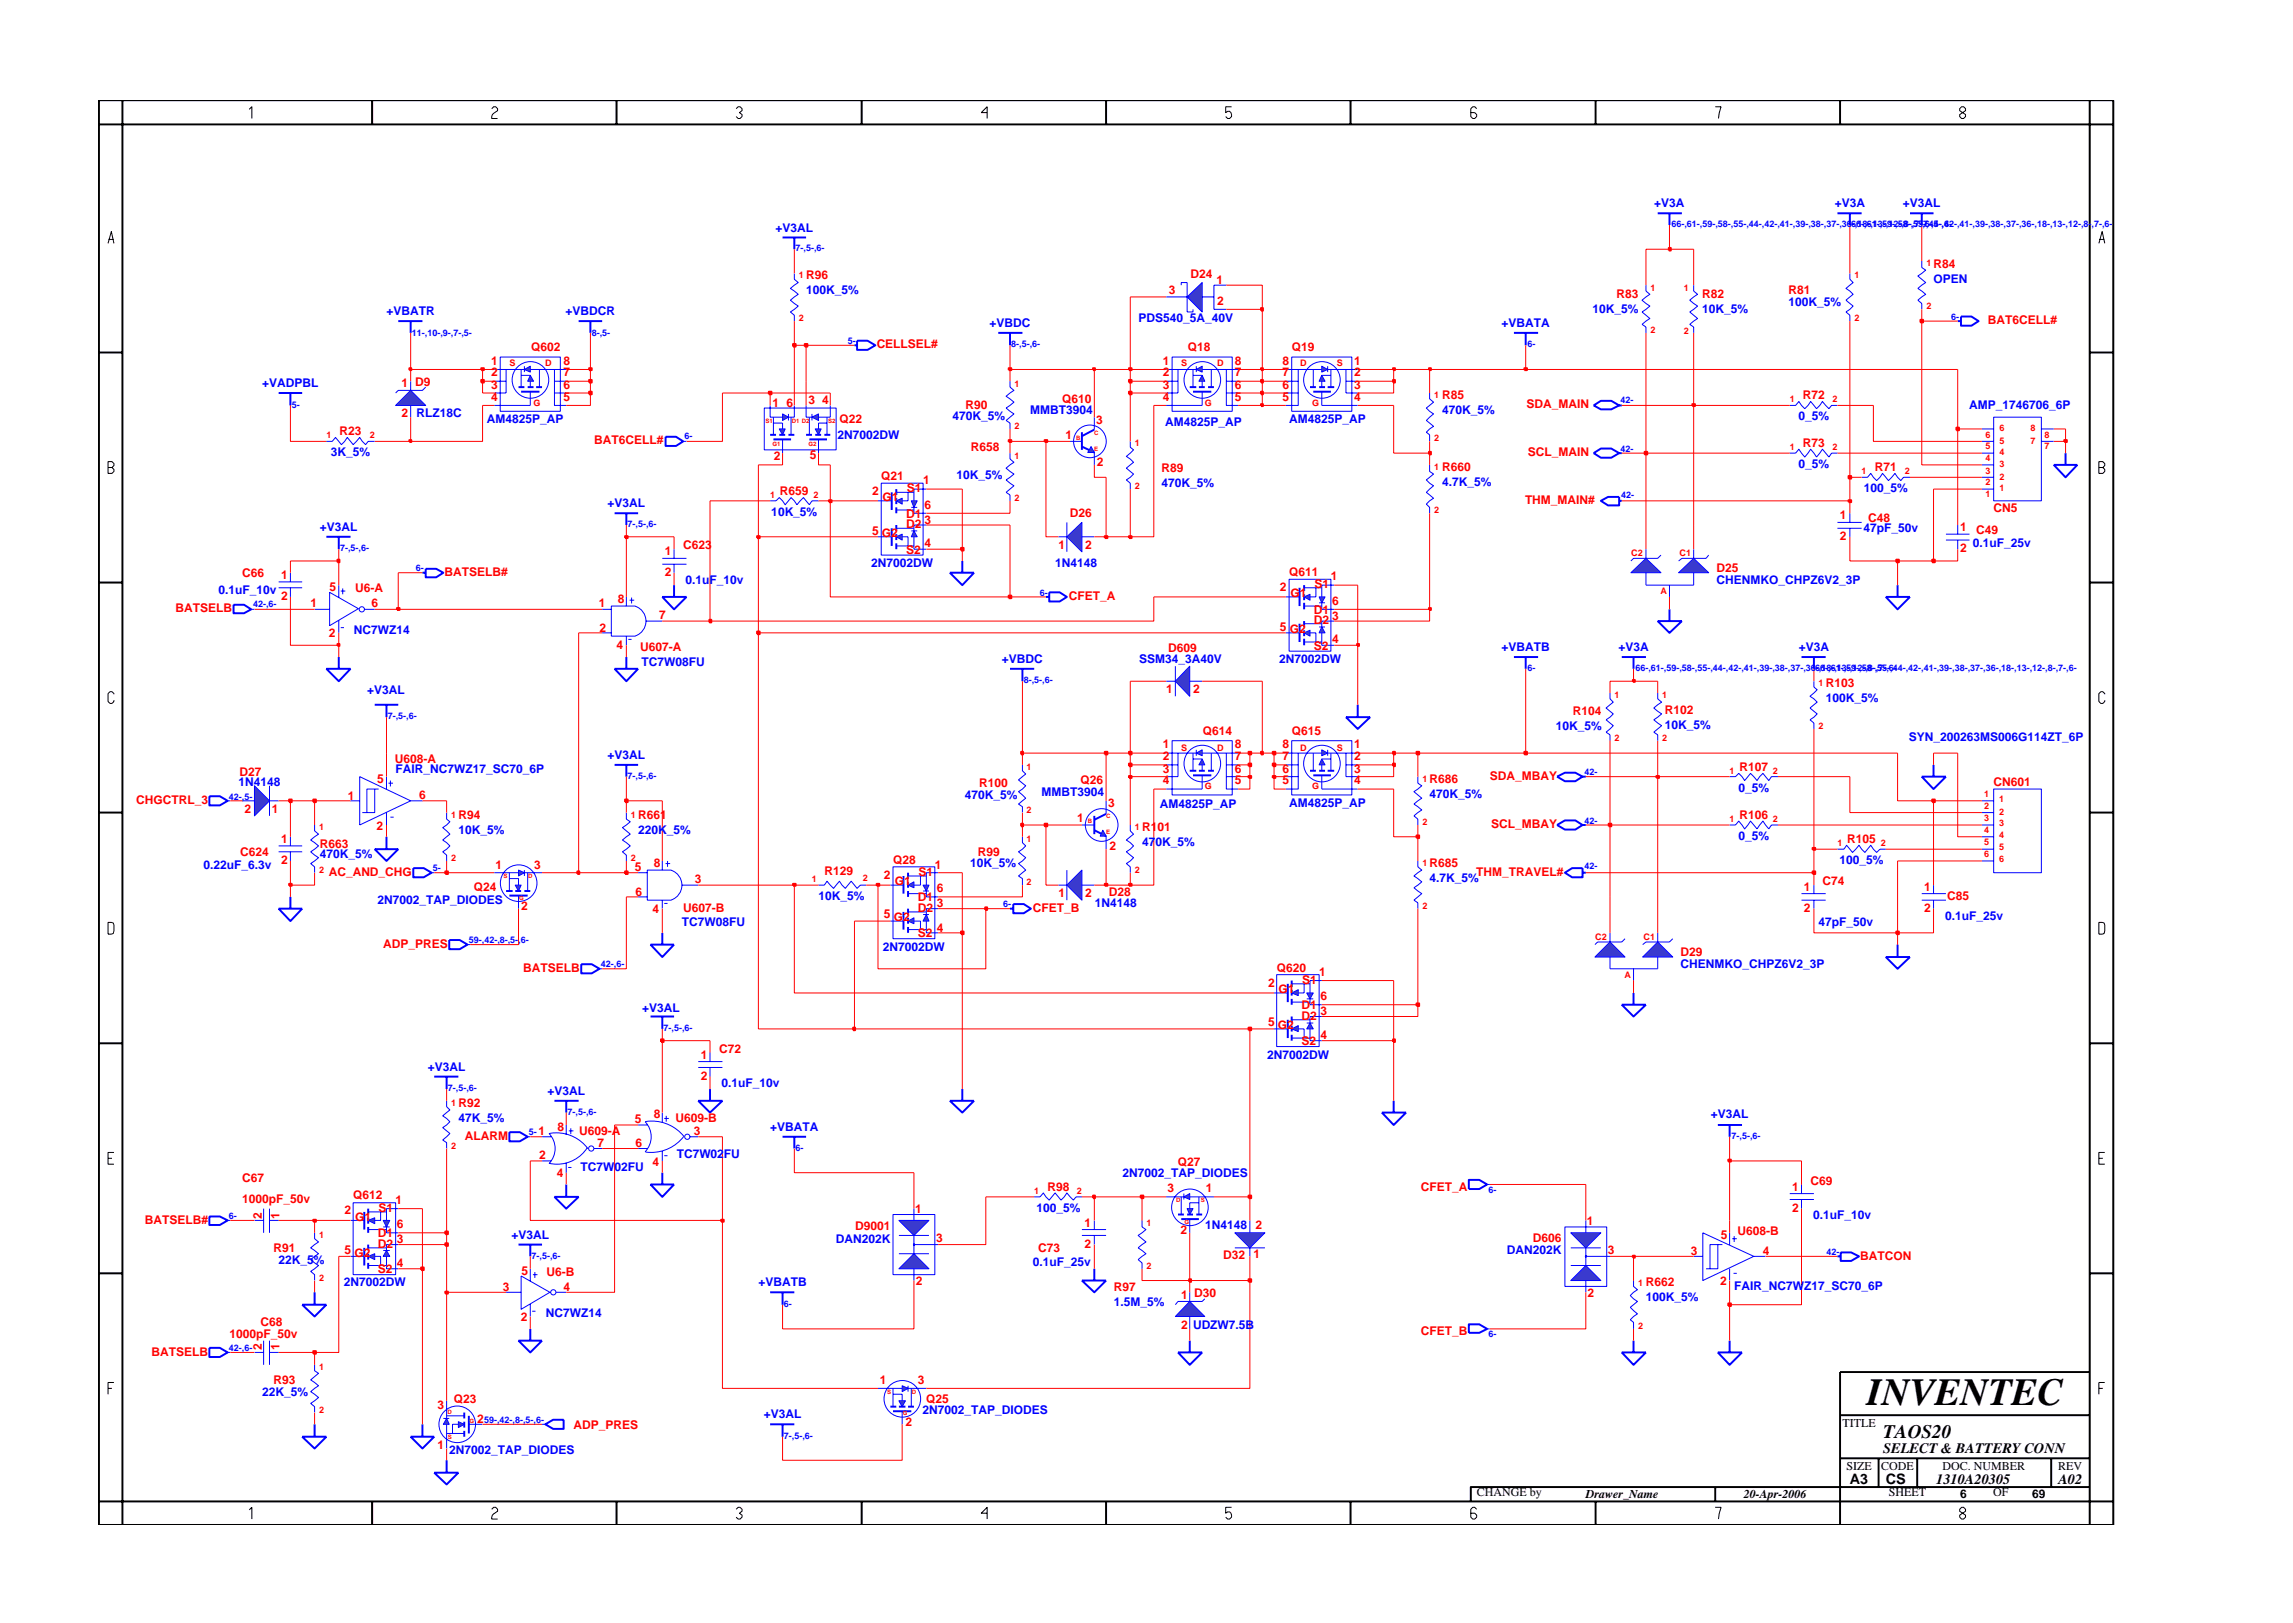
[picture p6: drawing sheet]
<svg xmlns="http://www.w3.org/2000/svg" width="297mm" height="210mm" viewBox="0 0 297 210" stroke-linecap="round" stroke-linejoin="round" font-family="sans-serif">
<defs><g id="words">
<text font-size="5" x="241.8" y="182">INVENTEC</text>
<text font-size="2.5" x="244" y="186.3">TAOS20</text>
<g font-size="1.9">
<text x="244" y="188.2">SELECT &amp; BATTERY CONN</text>
<text x="239.6" y="192.2">A3</text>
<text x="244.3" y="192.3">CS</text>
<text x="250.8" y="192.2">1310A20305</text>
<text x="266.6" y="192.2">A02</text>
</g>
<g font-size="1.6" fill="#00f">
<text x="100.5" y="30">+V3AL</text>
<text x="214.3" y="26.9">+V3A</text>
<text x="237.7" y="26.9">+V3A</text>
<text x="246.5" y="26.9">+V3AL</text>
<text x="50.1" y="40.8">+VBATR</text>
<text x="73.3" y="40.8">+VBDCR</text>
<text x="104.4" y="38.1">100K_5%</text>
<text x="147.5" y="41.8">PDS540_5A_40V</text>
<text x="206.3" y="40.6">10K_5%</text>
<text x="220.5" y="40.6">10K_5%</text>
<text x="231.7" y="39.7">100K_5%</text>
<text x="250.5" y="36.6">OPEN</text>
<text x="128.2" y="42.4">+VBDC</text>
<text x="194.5" y="42.4">+VBATA</text>
<text x="34" y="50.2">+VADPBL</text>
<text x="133.5" y="53.6">MMBT3904</text>
<text x="186.8" y="53.6">470K_5%</text>
<text x="255.1" y="53">AMP_1746706_6P</text>
<text x="42.9" y="59.1">3K_5%</text>
<text x="63.1" y="54.8">AM4825P_AP</text>
<text x="108.5" y="56.9">2N7002DW</text>
<text x="123.4" y="54.5">470K_5%</text>
<text x="150.9" y="55.1">AM4825P_AP</text>
<text x="167" y="54.8">AM4825P_AP</text>
<text x="233" y="54.5">0_5%</text>
<text x="78.7" y="65.7">+V3AL</text>
<text x="123.9" y="62">10K_5%</text>
<text x="150.5" y="63.1">470K_5%</text>
<text x="186.8" y="62.9">4.7K_5%</text>
<text x="233" y="60.6">0_5%</text>
<text x="241.4" y="63.8">100_5%</text>
<text x="41.4" y="68.8">+V3AL</text>
<text x="99.9" y="66.8">10K_5%</text>
<text x="241.4" y="68.9">47pF_50v</text>
<text x="255.6" y="70.8">0.1uF_25v</text>
<text x="28.3" y="77">0.1uF_10v</text>
<text x="88.8" y="75.6">0.1uF_10v</text>
<text x="112.9" y="73.4">2N7002DW</text>
<text x="136.7" y="73.5">1N4148</text>
<text x="222.4" y="75.7">CHENMKO_CHPZ6V2_3P</text>
<text x="45.8" y="82.1">NC7WZ14</text>
<text x="47.5" y="89.9">+V3AL</text>
<text x="83.1" y="86.2">TC7W08FU</text>
<text x="129.8" y="85.9">+VBDC</text>
<text x="147.6" y="85.9">SSM34_3A40V</text>
<text x="165.7" y="85.9">2N7002DW</text>
<text x="194.5" y="84.4">+VBATB</text>
<text x="209.6" y="84.4">+V3A</text>
<text x="233" y="84.4">+V3A</text>
<text x="201.5" y="94.6">10K_5%</text>
<text x="215.7" y="94.4">10K_5%</text>
<text x="236.5" y="91">100K_5%</text>
<text x="30.9" y="101.9">1N4148</text>
<text x="51.3" y="100.1">FAIR_NC7WZ17_SC70_6P</text>
<text x="78.7" y="98.3">+V3AL</text>
<text x="247.3" y="96">SYN_200263MS006G114ZT_6P</text>
<text x="125" y="103.5">470K_5%</text>
<text x="134.9" y="103.1">MMBT3904</text>
<text x="150.3" y="104.7">AM4825P_AP</text>
<text x="167" y="104.5">AM4825P_AP</text>
<text x="185.2" y="103.4">470K_5%</text>
<text x="225.2" y="102.6">0_5%</text>
<text x="26.4" y="112.6">0.22uF_6.3v</text>
<text x="41.4" y="111.2">470K_5%</text>
<text x="59.4" y="108.1">10K_5%</text>
<text x="82.7" y="108.1">220K_5%</text>
<text x="125.7" y="112.4">10K_5%</text>
<text x="147.9" y="109.6">470K_5%</text>
<text x="225.2" y="108.8">0_5%</text>
<text x="238.3" y="111.9">100_5%</text>
<text x="48.9" y="117.1">2N7002_TAP_DIODES</text>
<text x="88.3" y="119.9">TC7W08FU</text>
<text x="106" y="116.6">10K_5%</text>
<text x="141.8" y="117.5">1N4148</text>
<text x="185.2" y="114.2">4.7K_5%</text>
<text x="235.6" y="119.9">47pF_50v</text>
<text x="252" y="119.1">0.1uF_25v</text>
<text x="114.4" y="123.2">2N7002DW</text>
<text x="217.7" y="125.4">CHENMKO_CHPZ6V2_3P</text>
<text x="83.2" y="131.1">+V3AL</text>
<text x="164.2" y="137.2">2N7002DW</text>
<text x="55.4" y="138.7">+V3AL</text>
<text x="70.9" y="141.8">+V3AL</text>
<text x="93.5" y="140.8">0.1uF_10v</text>
<text x="59.4" y="145.3">47K_5%</text>
<text x="99.8" y="146.5">+VBATA</text>
<text x="221.6" y="144.9">+V3AL</text>
<text x="75.2" y="151.7">TC7W02FU</text>
<text x="87.7" y="150.1">TC7W02FU</text>
<text x="145.4" y="152.5">2N7002_TAP_DIODES</text>
<text x="66.3" y="160.5">+V3AL</text>
<text x="108.3" y="161">DAN202K</text>
<text x="134.3" y="157">100_5%</text>
<text x="156.1" y="159.3">1N4148</text>
<text x="234.9" y="157.9">0.1uF_10v</text>
<text x="36.1" y="163.8">22K_5%</text>
<text x="44.5" y="166.7">2N7002DW</text>
<text x="98.2" y="166.7">+VBATB</text>
<text x="133.8" y="163.9">0.1uF_25v</text>
<text x="195.2" y="162.5">DAN202K</text>
<text x="224.6" y="167.1">FAIR_NC7WZ17_SC70_6P</text>
<text x="70.7" y="170.6">NC7WZ14</text>
<text x="144.3" y="169.2">1.5M_5%</text>
<text x="213.2" y="168.6">100K_5%</text>
<text x="34" y="180.9">22K_5%</text>
<text x="98.9" y="183.8">+V3AL</text>
<text x="119.5" y="183.2">2N7002_TAP_DIODES</text>
<text x="58.2" y="188.3">2N7002_TAP_DIODES</text>
</g>
<g font-size="1.6" fill="#f00">
<text x="154.2" y="36">D24</text>
<text x="250.5" y="34.7">R84</text>
<text x="104.4" y="36.2">R96</text>
<text x="151.4" y="38.1">3</text>
<text x="157.6" y="36.8">1</text>
<text x="157.7" y="39.5">2</text>
<text x="209.4" y="38.6">R83</text>
<text x="220.5" y="38.6">R82</text>
<text x="231.7" y="38.1">R81</text>
<text x="63.6" y="47.2">1</text>
<text x="68.8" y="45.5">Q602</text>
<text x="73" y="47.2">8</text>
<text x="113.6" y="45.1">CELLSEL#</text>
<text x="150.7" y="47.2">1</text>
<text x="153.9" y="45.5">Q18</text>
<text x="160" y="47.2">8</text>
<text x="166.1" y="47.2">8</text>
<text x="167.3" y="45.5">Q19</text>
<text x="175.4" y="47.2">1</text>
<text x="257.5" y="42">BAT6CELL#</text>
<text x="52" y="50.2">1 D9</text>
<text x="63.6" y="48.8">2</text>
<text x="63.6" y="50.4">3</text>
<text x="63.6" y="51.9">4</text>
<text x="73" y="48.8">7</text>
<text x="73" y="50.4">6</text>
<text x="73" y="51.9">5</text>
<text x="100.1" y="52.7">1</text>
<text x="101.9" y="52.7">6</text>
<text x="104.7" y="52.3">3</text>
<text x="106.5" y="52.3">4</text>
<text x="125.1" y="52.9">R90</text>
<text x="137.6" y="52.2">Q610</text>
<text x="150.7" y="51.9">4</text>
<text x="150.7" y="48.8">2</text>
<text x="150.7" y="50.4">3</text>
<text x="160" y="48.8">7</text>
<text x="160" y="50.4">6</text>
<text x="160" y="51.9">5</text>
<text x="166.1" y="48.8">7</text>
<text x="166.1" y="50.4">6</text>
<text x="166.1" y="51.9">5</text>
<text x="175.4" y="48.8">2</text>
<text x="175.4" y="50.4">3</text>
<text x="175.4" y="51.9">4</text>
<text x="186.8" y="51.7">R85</text>
<text x="197.7" y="52.8">SDA_MAIN</text>
<text x="233.6" y="51.7">R72</text>
<text x="44" y="56.3">R23</text>
<text x="52" y="54">2 RLZ18C</text>
<text x="77" y="57.5">BAT6CELL#</text>
<text x="100.3" y="59.6">2</text>
<text x="104.9" y="59.4">5</text>
<text x="108.7" y="54.8">Q22</text>
<text x="125.8" y="58.4">R658</text>
<text x="138" y="56.8">1</text>
<text x="142" y="54.9">3</text>
<text x="197.9" y="59.1">SCL_MAIN</text>
<text x="233.6" y="57.9">R73</text>
<text x="101" y="64.1">R659</text>
<text x="113" y="64.1">2</text>
<text x="114.2" y="62.2">Q21</text>
<text x="114.3" y="65">G1</text>
<text x="117.5" y="63.8">S1</text>
<text x="119.6" y="62.7">1</text>
<text x="119.7" y="65.9">6</text>
<text x="142.1" y="60.3">2</text>
<text x="150.5" y="61.2">R89</text>
<text x="186.8" y="61.1">R660</text>
<text x="197.6" y="65.3">THM_MAIN#</text>
<text x="242.9" y="61.1">R71</text>
<text x="86.1" y="71.9">1</text>
<text x="88.5" y="71.1">C623</text>
<text x="113" y="69.3">5</text>
<text x="114.2" y="69.6">G2</text>
<text x="117.4" y="67.1">D1</text>
<text x="117.4" y="68.4">D2</text>
<text x="117.4" y="71.7">S2</text>
<text x="119.7" y="67.8">3</text>
<text x="119.7" y="70.9">4</text>
<text x="137.1" y="71.1">1</text>
<text x="138.6" y="67">D26</text>
<text x="140.6" y="71.1">2</text>
<text x="238.3" y="67.3">1</text>
<text x="238.3" y="69.9">2</text>
<text x="242" y="67.6">C48</text>
<text x="253.9" y="68.8">1</text>
<text x="253.9" y="71.5">2</text>
<text x="256" y="69.2">C49</text>
<text x="258.3" y="66.3">CN5</text>
<text x="31.4" y="74.7">C66</text>
<text x="36.4" y="75">1</text>
<text x="36.4" y="77.7">2</text>
<text x="42.7" y="76.6">5</text>
<text x="46" y="76.7">U6-A</text>
<text x="57.6" y="74.6">BATSELB#</text>
<text x="86.1" y="74.6">2</text>
<text x="138.5" y="77.7">CFET_A</text>
<text x="165.8" y="76.5">2</text>
<text x="167" y="74.6">Q611</text>
<text x="167.2" y="77.3">G1</text>
<text x="170.3" y="76.2">S1</text>
<text x="172.4" y="75.2">1</text>
<text x="222.4" y="74.1">D25</text>
<text x="22.7" y="79.3">BATSELB</text>
<text x="40.2" y="78.7">1</text>
<text x="42.6" y="82.6">2</text>
<text x="48.1" y="78.7">6</text>
<text x="77.6" y="78.7">1</text>
<text x="77.7" y="81.8">2</text>
<text x="80" y="78.1">8</text>
<text x="85.4" y="80.2">7</text>
<text x="165.8" y="81.7">5</text>
<text x="167.1" y="82">G2</text>
<text x="170.2" y="79.5">D1</text>
<text x="170.2" y="80.9">D2</text>
<text x="172.6" y="83.3">4</text>
<text x="172.6" y="78.3">6</text>
<text x="172.6" y="80.3">3</text>
<text x="79.9" y="84.1">4</text>
<text x="82.9" y="84.4">U607-A</text>
<text x="151.1" y="89.8">1</text>
<text x="151.3" y="84.4">D609</text>
<text x="154.5" y="89.8">2</text>
<text x="170.2" y="84.2">S2</text>
<text x="236.5" y="89">R103</text>
<text x="155.8" y="95.2">Q614</text>
<text x="167.3" y="95.2">Q615</text>
<text x="203.7" y="92.7">R104</text>
<text x="215.7" y="92.5">R102</text>
<text x="31" y="100.6">D27</text>
<text x="48.9" y="101.5">5</text>
<text x="51.2" y="98.8">U608-A</text>
<text x="126.9" y="102">R100</text>
<text x="140" y="101.5">Q26</text>
<text x="150.7" y="101.6">4</text>
<text x="150.7" y="96.9">1</text>
<text x="150.7" y="98.5">2</text>
<text x="150.7" y="100.1">3</text>
<text x="160" y="101.6">5</text>
<text x="160" y="96.9">8</text>
<text x="160" y="98.5">7</text>
<text x="160" y="100.1">6</text>
<text x="166.1" y="98.5">7</text>
<text x="166.1" y="100.1">6</text>
<text x="166.1" y="101.6">5</text>
<text x="166.1" y="96.9">8</text>
<text x="175.4" y="101.6">4</text>
<text x="175.4" y="96.9">1</text>
<text x="175.4" y="98.5">2</text>
<text x="175.4" y="100.1">3</text>
<text x="185.2" y="101.5">R686</text>
<text x="193" y="101">SDA_MBAY</text>
<text x="225.3" y="99.9">R107</text>
<text x="258.3" y="101.9">CN601</text>
<text x="17.6" y="104.2">CHGCTRL_3</text>
<text x="31.7" y="105.3">2</text>
<text x="35.2" y="105.3">1</text>
<text x="45.1" y="103.6">1</text>
<text x="48.8" y="107.5">2</text>
<text x="54.3" y="103.5">6</text>
<text x="59.4" y="106.1">R94</text>
<text x="82.7" y="106.1">R661</text>
<text x="139.6" y="106.5">1</text>
<text x="143.5" y="104.6">3</text>
<text x="147.9" y="107.6">R101</text>
<text x="193.2" y="107.3">SCL_MBAY</text>
<text x="225.3" y="106.1">R106</text>
<text x="31.1" y="110.9">C624</text>
<text x="36.4" y="109.2">1</text>
<text x="36.4" y="111.9">2</text>
<text x="41.4" y="109.8">R663</text>
<text x="42.6" y="113.5">AC_AND_CHG</text>
<text x="64.2" y="112.5">1</text>
<text x="69.2" y="112.5">3</text>
<text x="82.2" y="112.9">5</text>
<text x="84.7" y="112.3">8</text>
<text x="106.8" y="113.4">R129</text>
<text x="114.5" y="113.9">2</text>
<text x="115.7" y="111.9">Q28</text>
<text x="119" y="113.5">S1</text>
<text x="121.1" y="112.5">1</text>
<text x="126.7" y="110.9">R99</text>
<text x="143.7" y="110.1">2</text>
<text x="185.2" y="112.3">R685</text>
<text x="191.2" y="113.5">THM_TRAVEL#</text>
<text x="239.3" y="109.2">R105</text>
<text x="61.4" y="115.4">Q24</text>
<text x="67.5" y="117.9">2</text>
<text x="82.3" y="116">6</text>
<text x="84.5" y="118.3">4</text>
<text x="88.5" y="118.1">U607-B</text>
<text x="90" y="114.4">3</text>
<text x="114.5" y="119">5</text>
<text x="115.8" y="119.3">G2</text>
<text x="115.9" y="114.7">G1</text>
<text x="118.9" y="116.8">D1</text>
<text x="118.9" y="118.1">D2</text>
<text x="121.4" y="115.6">6</text>
<text x="121.4" y="117.5">3</text>
<text x="133.8" y="118.1">CFET_B</text>
<text x="137.1" y="116.2">1</text>
<text x="140.6" y="116.2">2</text>
<text x="143.7" y="116.1">D28</text>
<text x="233.7" y="115.4">1</text>
<text x="233.7" y="118.1">2</text>
<text x="236.1" y="114.6">C74</text>
<text x="249.3" y="115.4">1</text>
<text x="249.3" y="118.1">2</text>
<text x="252.2" y="116.6">C85</text>
<text x="49.7" y="122.8">ADP_PRES</text>
<text x="67.8" y="125.9">BATSELB</text>
<text x="118.9" y="121.4">S2</text>
<text x="121.4" y="120.7">4</text>
<text x="165.4" y="125.9">Q620</text>
<text x="217.7" y="123.9">D29</text>
<text x="164.3" y="127.9">2</text>
<text x="165.6" y="128.6">G1</text>
<text x="168.6" y="130.7">D1</text>
<text x="168.7" y="127.4">S1</text>
<text x="170.9" y="126.5">1</text>
<text x="171.1" y="129.5">6</text>
<text x="171.1" y="131.5">3</text>
<text x="90.8" y="137.2">1</text>
<text x="93.2" y="136.4">C72</text>
<text x="164.3" y="133">5</text>
<text x="165.6" y="133.3">G2</text>
<text x="168.6" y="132.1">D2</text>
<text x="168.6" y="135.4">S2</text>
<text x="171.1" y="134.6">4</text>
<text x="59.4" y="143.4">R92</text>
<text x="90.8" y="139.9">2</text>
<text x="60.2" y="147.7">ALARM</text>
<text x="69.8" y="147.1">1</text>
<text x="72.2" y="146.5">8</text>
<text x="75" y="147">U609-A</text>
<text x="77.4" y="148.6">7</text>
<text x="82.2" y="145.5">5</text>
<text x="82.3" y="148.6">6</text>
<text x="84.7" y="144.9">8</text>
<text x="87.5" y="145.4">U609-B</text>
<text x="89.9" y="147.1">3</text>
<text x="31.4" y="153.1">C67</text>
<text x="31.4" y="155.8">1000pF_50v</text>
<text x="45.7" y="155.4">Q612</text>
<text x="51.3" y="156">1</text>
<text x="69.9" y="150.1">2</text>
<text x="72.1" y="152.5">4</text>
<text x="84.5" y="151">4</text>
<text x="135.7" y="154.3">R98</text>
<text x="151.2" y="154.4">3</text>
<text x="152.6" y="151.1">Q27</text>
<text x="156.2" y="154.4">1</text>
<text x="184.1" y="154.3">CFET_A</text>
<text x="232.2" y="154.3">1</text>
<text x="234.6" y="153.5">C69</text>
<text x="18.8" y="158.5">BATSELB#</text>
<text x="33.9" y="157.9" transform="rotate(-90 33.9 157.9)">2</text>
<text x="36.2" y="157.9" transform="rotate(-90 36.2 157.9)">1</text>
<text x="44.6" y="157.3">2</text>
<text x="46" y="158.2">G1</text>
<text x="49" y="160.3">D1</text>
<text x="49" y="161.6">D2</text>
<text x="49.1" y="157">S1</text>
<text x="51.4" y="161.1">3</text>
<text x="51.4" y="159.1">6</text>
<text x="110.8" y="159.3">D9001</text>
<text x="118.5" y="157.2">1</text>
<text x="121.3" y="160.9">3</text>
<text x="140.5" y="158.9">1</text>
<text x="140.5" y="161.6">2</text>
<text x="152.9" y="159.9">2</text>
<text x="162.7" y="159.3">2</text>
<text x="198.6" y="160.9">D606</text>
<text x="205.6" y="158.7">1</text>
<text x="222.9" y="160.5">5</text>
<text x="225.1" y="160">U608-B</text>
<text x="232.2" y="157">2</text>
<text x="35.4" y="162.2">R91</text>
<text x="44.6" y="162.5">5</text>
<text x="45.9" y="162.8">G2</text>
<text x="49" y="164.9">S2</text>
<text x="51.4" y="164.2">4</text>
<text x="65.1" y="167.2">3</text>
<text x="67.6" y="165.1">5</text>
<text x="70.8" y="165.3">U6-B</text>
<text x="73" y="167.2">4</text>
<text x="118.6" y="166.5">2</text>
<text x="134.5" y="162.2">C73</text>
<text x="144.3" y="167.2">R97</text>
<text x="158.5" y="163.2">D32</text>
<text x="162.4" y="163">1</text>
<text x="208.3" y="162.4">3</text>
<text x="213.2" y="166.7">R662</text>
<text x="219" y="162.6">3</text>
<text x="222.9" y="166.5">2</text>
<text x="228.4" y="162.6">4</text>
<text x="241" y="163.2">BATCON</text>
<text x="29.7" y="173.3">1000pF_50v</text>
<text x="33.7" y="171.7">C68</text>
<text x="67.5" y="171.1">2</text>
<text x="153" y="168.3">1 D30</text>
<text x="153" y="172.2">2 UDZW7.5B</text>
<text x="184.1" y="172.9">CFET_B</text>
<text x="205.7" y="168">2</text>
<text x="19.6" y="175.6">BATSELB</text>
<text x="33.9" y="174.9" transform="rotate(-90 33.9 174.9)">2</text>
<text x="35.4" y="179.4">R93</text>
<text x="36.2" y="174.9" transform="rotate(-90 36.2 174.9)">1</text>
<text x="114" y="179.3">1</text>
<text x="118.9" y="179.3">3</text>
<text x="56.7" y="182.5">3</text>
<text x="58.8" y="181.8">Q23</text>
<text x="61.8" y="184.3">2</text>
<text x="74.3" y="185.1">ADP_PRES</text>
<text x="117.3" y="184.7">2</text>
<text x="120" y="181.8">Q25</text>
<text x="56.7" y="187.7">1</text>
</g>
<g font-size="1.6">
<text x="238.7" y="184.8">TITLE</text>
<text x="239.2" y="190.4">SIZE</text>
<text x="243.7" y="190.4">CODE</text>
<text x="251.6" y="190.4">DOC. NUMBER</text>
<text x="266.6" y="190.4">REV</text>
<text x="191.3" y="193.9">CHANGE by</text>
<text x="205.4" y="194.1">Drawer_Name</text>
<text x="225.9" y="194.1">20-Apr-2006</text>
<text x="244.7" y="193.9">SHEET</text>
<text x="253.9" y="194.1">6</text>
<text x="258.2" y="193.9">OF</text>
<text x="263.3" y="194.1">69</text>
</g>
<g font-size="1.2" fill="#00f">
<text x="216.5" y="29.4">66-,61-,59-,58-,55-,44-,42-,41-,39-,38-,37-,36-,18-,13-,12-,8-,7-,6-</text>
<text x="239.8" y="29.4">66-,61-,59-,58-,55-,44-,42-,41-,39-,38-,37-,36-,18-,13-,12-,8-,7-,6-</text>
<text x="249.1" y="29.4">7-,5-,6-</text>
<text x="103.1" y="32.6">7-,5-,6-</text>
<text x="252.7" y="41.4">6-</text>
<text x="53.4" y="43.5">11-,10-,9-,7-,5-</text>
<text x="76.7" y="43.5">8-,5-</text>
<text x="109.8" y="44.6">5-</text>
<text x="131" y="45">8-,5-,6-</text>
<text x="197.9" y="45">6-</text>
<text x="37.8" y="52.8">5-</text>
<text x="209.9" y="52.3">42-</text>
<text x="88.7" y="56.9">6-</text>
<text x="209.9" y="58.5">42-</text>
<text x="210" y="64.5">42-</text>
<text x="44.1" y="71.4">7-,5-,6-</text>
<text x="81.3" y="68.3">7-,5-,6-</text>
<text x="53.9" y="74">6-</text>
<text x="134.7" y="77.2">6-</text>
<text x="32.8" y="78.7">42-,6-</text>
<text x="132.6" y="88.5">8-,5-,6-</text>
<text x="197.9" y="86.9">6-</text>
<text x="211.9" y="86.9">66-,61-,59-,58-,55-,44-,42-,41-,39-,38-,37-,36-,18-,13-,12-,8-,7-,6-</text>
<text x="235.1" y="86.9">66-,61-,59-,58-,55-,44-,42-,41-,39-,38-,37-,36-,18-,13-,12-,8-,7-,6-</text>
<text x="50.2" y="93.2">7-,5-,6-</text>
<text x="81.3" y="101">7-,5-,6-</text>
<text x="205.3" y="100.4">42-</text>
<text x="29.7" y="103.6">42-,5-</text>
<text x="205.3" y="106.7">42-</text>
<text x="56.1" y="112.9">5-</text>
<text x="205.3" y="112.6">42-</text>
<text x="130" y="117.5">6-</text>
<text x="60.7" y="122.2">59-,42-,8-,5-,6-</text>
<text x="77.8" y="125.3">42-,6-</text>
<text x="86" y="133.6">7-,5-,6-</text>
<text x="58" y="141.4">7-,5-,6-</text>
<text x="68.5" y="147.1">5-</text>
<text x="73.5" y="144.4">7-,5-,6-</text>
<text x="103.1" y="149.1">6-</text>
<text x="224.3" y="147.5">7-,5-,6-</text>
<text x="192.8" y="154.6">6-</text>
<text x="29.7" y="157.9">6-</text>
<text x="68.9" y="163.1">7-,5-,6-</text>
<text x="236.6" y="162.6">42-</text>
<text x="101.5" y="169.3">6-</text>
<text x="192.8" y="173.2">6-</text>
<text x="29.7" y="175">42-,6-</text>
<text x="62.7" y="184.3">59-,42-,8-,5-,6-</text>
<text x="101.5" y="186.4">7-,5-,6-</text>
</g>
<g font-size="1.2" fill="#f00">
<text x="249.5" y="34.5">1</text>
<text x="103.5" y="36">1</text>
<text x="103.5" y="41.6">2</text>
<text x="213.8" y="37.7">1</text>
<text x="218.1" y="37.7">1</text>
<text x="240.2" y="36">1</text>
<text x="240.2" y="41.6">2</text>
<text x="249.5" y="40.1">2</text>
<text x="66" y="47.5">S</text>
<text x="70.6" y="47.5">D</text>
<text x="153" y="47.5">S</text>
<text x="157.7" y="47.5">D</text>
<text x="168.4" y="47.5">D</text>
<text x="173.2" y="47.5">S</text>
<text x="213.8" y="43.1">2</text>
<text x="218.1" y="43.2">2</text>
<text x="69.1" y="52.5">G</text>
<text x="131.4" y="50.1">1</text>
<text x="156.1" y="52.5">G</text>
<text x="170" y="52.5">G</text>
<text x="185.8" y="51.6">1</text>
<text x="231.8" y="52.1">1</text>
<text x="237.4" y="52.1">2</text>
<text x="42.3" y="56.8">1</text>
<text x="47.9" y="56.8">2</text>
<text x="131.4" y="59.4">1</text>
<text x="131.4" y="55.6">2</text>
<text x="147" y="57.8">1</text>
<text x="185.8" y="57.2">2</text>
<text x="231.8" y="58.3">1</text>
<text x="237.4" y="58.3">2</text>
<text x="257.2" y="59.7">4</text>
<text x="257.2" y="58.2">5</text>
<text x="257.2" y="56.7">6</text>
<text x="259" y="59">4</text>
<text x="259" y="57.5">5</text>
<text x="259" y="55.9">6</text>
<text x="263" y="57.5">7</text>
<text x="263" y="55.9">8</text>
<text x="264.9" y="58.2">7</text>
<text x="264.9" y="56.7">8</text>
<text x="99.8" y="64.5">1</text>
<text x="105.4" y="64.5">2</text>
<text x="131.4" y="64.9">2</text>
<text x="147" y="63.4">2</text>
<text x="185.8" y="60.9">1</text>
<text x="241.2" y="61.4">1</text>
<text x="246.8" y="61.4">2</text>
<text x="257.2" y="62.9">2</text>
<text x="257.2" y="61.4">3</text>
<text x="257.2" y="64.4">1</text>
<text x="259" y="62.1">2</text>
<text x="259" y="60.5">3</text>
<text x="259" y="63.6">1</text>
<text x="185.8" y="66.5">2</text>
<text x="211.3" y="72.1">C2</text>
<text x="215.1" y="77">A</text>
<text x="217.6" y="72.1">C1</text>
<text x="235.6" y="88.9">1</text>
<text x="209.2" y="90.5">1</text>
<text x="209.2" y="96">2</text>
<text x="215.3" y="90.5">1</text>
<text x="215.3" y="96">2</text>
<text x="235.6" y="94.4">2</text>
<text x="133" y="99.8">1</text>
<text x="153" y="97.2">S</text>
<text x="157.7" y="97.2">D</text>
<text x="168.4" y="97.2">D</text>
<text x="173.2" y="97.2">S</text>
<text x="184.3" y="101.3">1</text>
<text x="224.1" y="100.3">1</text>
<text x="229.7" y="100.3">2</text>
<text x="41.3" y="107.6">1</text>
<text x="58.4" y="106">1</text>
<text x="81.7" y="106">1</text>
<text x="133" y="105.3">2</text>
<text x="147" y="107.6">1</text>
<text x="156.1" y="102.2">G</text>
<text x="170" y="102.2">G</text>
<text x="184.3" y="106.9">2</text>
<text x="224.1" y="106.5">1</text>
<text x="229.7" y="106.5">2</text>
<text x="257" y="103.3">1</text>
<text x="257" y="104.8">2</text>
<text x="257" y="106.4">3</text>
<text x="257" y="107.9">4</text>
<text x="259" y="103.9">1</text>
<text x="259" y="105.5">2</text>
<text x="259" y="107">3</text>
<text x="41.3" y="113.1">2</text>
<text x="58.4" y="111.5">2</text>
<text x="81.7" y="111.5">2</text>
<text x="133" y="109.1">1</text>
<text x="147" y="113.1">2</text>
<text x="184.3" y="112.2">1</text>
<text x="238" y="109.6">1</text>
<text x="243.6" y="109.6">2</text>
<text x="257" y="109.4">5</text>
<text x="257" y="111.1">6</text>
<text x="259" y="108.6">4</text>
<text x="259" y="110.2">5</text>
<text x="259" y="111.7">6</text>
<text x="105.2" y="114.2">1</text>
<text x="111.8" y="114.1">2</text>
<text x="133" y="114.7">2</text>
<text x="184.3" y="117.7">2</text>
<text x="206.6" y="121.8">C2</text>
<text x="212.9" y="121.8">C1</text>
<text x="210.4" y="126.7">A</text>
<text x="58.4" y="143.3">1</text>
<text x="58.4" y="148.8">2</text>
<text x="134" y="154.6">1</text>
<text x="139.5" y="154.6">2</text>
<text x="41.3" y="160.3">1</text>
<text x="148.5" y="158.8">1</text>
<text x="41.3" y="165.9">2</text>
<text x="148.5" y="164.4">2</text>
<text x="212.2" y="166.6">1</text>
<text x="212.2" y="172.2">2</text>
<text x="41.3" y="177.4">1</text>
<text x="41.3" y="183">2</text>
</g>
<g font-size=".8" fill="#f00">
<text x="99.2" y="54.8">S1</text>
<text x="100.1" y="57.8">G1</text>
<text x="102.6" y="54.8">D1 D2</text>
<text x="104.7" y="57.8">G2</text>
<text x="107.3" y="54.8">S2</text>
<text x="139.4" y="57">B</text>
<text x="141.8" y="58.4">E</text>
<text x="141.8" y="56.3">C</text>
<text x="140.9" y="106.7">B</text>
<text x="143.3" y="106">C</text>
<text x="65.2" y="113.8">S</text>
<text x="68.4" y="113.8">D</text>
<text x="143.3" y="108.1">E</text>
<text x="67.3" y="116.6">G</text>
<text x="152.4" y="155.7">D</text>
<text x="155.6" y="155.7">S</text>
<text x="153.4" y="158.6">G</text>
<text x="58" y="183.2">D</text>
<text x="60.8" y="184.4">G</text>
<text x="114.9" y="180.6">S</text>
<text x="117" y="183.4">G</text>
<text x="118.1" y="180.6">D</text>
<text x="58" y="186.4">S</text>
</g>
</g></defs>
<path d="M99.8 64.9h.7l.5-.4 .7 .9 .8-.9 .7 .9 .9-.9 .7 .9 .4-.5h.8M165 133.3h1.8" fill="none" stroke="#00f" stroke-width=".13"/>
<path d="M130.8 86.6h3.2M132.4 86.6v1.7M166.8 132.1v2.4M123 142.6h3.2l-1.5 1.5zM124.7 141.1v1.5" fill="none" stroke="#00f" stroke-width=".25"/>
<path d="M169.7 132.5l.4 .8h-.8z" fill="#3c3cc8"/>
<path d="M169.3 132.5h.8M169.7 132.5l.4 .8h-.8z" fill="none" stroke="#00f" stroke-width=".13"/>
<path d="M167.3 133.3l.9-.4v.7z" fill="#3c3cc8"/>
<path d="M165 128.6h1.8M167.3 133.3l.9-.4v.7zM167.3 134.5h2.4M167.3 132.1h2.4M168.2 133.3h.7v1.2M169.7 133.3v1.5h1.5M171.2 131.7h-1.5v.8" fill="none" stroke="#00f" stroke-width=".13"/>
<path d="M166.8 127.5v2.3M167.3 131.7v.8M167.3 132.9v.7M167.3 134.1v.7" fill="none" stroke="#00f" stroke-width=".25"/>
<path d="M169.3 128.6h.8l-.4 .8z" fill="#3c3cc8"/>
<path d="M169.3 128.6h.8l-.4 .8zM169.3 129.4h.8" fill="none" stroke="#00f" stroke-width=".13"/>
<path d="M167.3 128.6l.9-.4v.8z" fill="#3c3cc8"/>
<path d="M165.4 126.3h5.5v9.3h-5.5zM167.3 128.6l.9-.4v.8zM167.3 127.5h2.4M167.3 129.8h2.4M168.9 127.5v1.1h-.7M169.7 129.4v.8h1.5M171.2 127h-1.5v1.6M161.9 158.1v1.6M160 161.7h3.9M161.9 161.7v1.1" fill="none" stroke="#00f" stroke-width=".13"/>
<path d="M167.3 127v.9M167.3 128.2v.8M167.3 129.4v.8" fill="none" stroke="#00f" stroke-width=".25"/>
<path d="M160 159.7h3.9l-2 2z" fill="#3c3cc8"/>
<g fill="none" stroke="#00f" stroke-width=".13">
<path d="M68.7 50.7v1.8M40.8 106.9v.7l.5 .5-1.1 .7 1.1 .8-1.1 .7 1.1 .8-1.1 .8 .6 .4v.8M132.4 108.4v.8l.5 .4-1 .7 1 .8-1 .8 1 .8-1 .8 .5 .3v.9M82.7 145.7h1.1M82.7 148.8h1.1M83.6 145.3a2.79 2.79 0 0 1 0 3.9M83.6 145.3a5.3 5.3 0 0 1 5 1.9M85.8 144.1v1.3M85.8 149.1v1.3M86 144.9h.6M86 149.7h.5M86.3 144.6v.7"/>
<path d="M88.6 147.2a5.3 5.3 0 0 1-5 2M89.4 147.3h1.1M160 159.7h3.9l-2 2zM70.2 184.5h.4"/>
<circle cx="89" cy="147.3" r=".34"/>
</g>
<path d="M67.5 50.7h2.4M206.4 52.5l1-.6h1.3l1 .6-1 .5h-1.3zM209.7 52.5h.4M70.6 184.5l1.1-.6h1.3v1.2h-1.3z" fill="none" stroke="#00f" stroke-width=".25"/>
<path d="M67.9 47.9l.8-.5v.8z" fill="#3c3cc8"/>
<path d="M67.9 47.9l.8-.5v.8zM67.9 47.4v.8" fill="none" stroke="#00f" stroke-width=".13"/>
<path d="M68.7 48.6l.4 .8h-.7z" fill="#3c3cc8"/>
<g fill="none" stroke="#00f" stroke-width=".13">
<path d="M64 47.9h3.9M64 52.5h4.7M64 49.4h1.6M64.8 46.3h7.8v7h-7.8zM65.6 47.9v3h-1.6M67.5 47.9v2.3M67.5 48.6h1.2M68.7 48.6l.4 .8h-.7zM68.7 47.9h4.6M68.7 49.4v.8M69.9 47.9v2.3M71.8 47.9v4.6h1.5"/>
<path d="M71.8 50.9h1.5M71.8 49.4h1.5M85.8 72.3h3.1M85.8 73.1h3.1M87.3 71.1v1.2M87.3 73.1v1.1M115.3 119.3h1.7"/>
<circle cx="68.7" cy="49.2" r="2.37"/>
</g>
<path d="M67.2 50.2h.7M68.4 50.2h.7M69.5 50.2h.7M174.4 92.9h3.1l-1.6 1.5zM175.9 91.3v1.6M117 118.1v2.3M152.6 175.2h3.1l-1.6 1.6zM154.1 173.7v1.5" fill="none" stroke="#00f" stroke-width=".25"/>
<path d="M120 118.5l.3 .8h-.7z" fill="#3c3cc8"/>
<path d="M119.6 118.5h.7M120 118.5l.3 .8h-.7z" fill="none" stroke="#00f" stroke-width=".13"/>
<path d="M117.6 119.3l.8-.4v.8z" fill="#3c3cc8"/>
<path d="M115.3 114.7h1.7M117.6 119.3l.8-.4v.8zM117.6 118.1h2.4M118.4 119.3h.8v1.1M120 119.3v1.5h1.5M121.5 117.7h-1.5v.8M117.6 120.4h2.4" fill="none" stroke="#00f" stroke-width=".13"/>
<path d="M117 113.5v2.3M117.6 117.7v.8M117.6 118.9v.8M117.6 120.1v.7" fill="none" stroke="#00f" stroke-width=".25"/>
<path d="M119.6 114.7h.7l-.3 .7z" fill="#3c3cc8"/>
<path d="M119.6 114.7h.7l-.3 .7zM119.6 115.4h.7" fill="none" stroke="#00f" stroke-width=".13"/>
<path d="M117.6 114.7l.8-.5v.8z" fill="#3c3cc8"/>
<path d="M219.4 71.1v1.2M219.4 74.2v1.6M221.3 71.9l-.3 .4h-3.1l-.4 .4M115.7 112.3h5.4v9.3h-5.4zM117.6 114.7l.8-.5v.8zM117.6 113.5h2.4M117.6 115.8h2.4M119.2 113.5v1.2h-.8M120 115.4v.8h1.5M121.5 113.1h-1.5v1.6M192.6 172.2h.4" fill="none" stroke="#00f" stroke-width=".13"/>
<path d="M117.6 113.1v.7M117.6 114.2v.8M117.6 115.4v.8M190.3 171.6h1.3l1 .6-1 .5h-1.3z" fill="none" stroke="#00f" stroke-width=".25"/>
<path d="M217.5 74.2l1.9-1.9 1.9 1.9z" fill="#3c3cc8"/>
<path d="M213.2 71.1v1.2M213.2 74.2v1.6M215.2 71.9l-.5 .4h-3.1l-.3 .4M217.5 74.2l1.9-1.9 1.9 1.9z" fill="none" stroke="#00f" stroke-width=".13"/>
<path d="M211.3 74.2l1.9-1.9 2 1.9z" fill="#3c3cc8"/>
<path d="M211.3 74.2l1.9-1.9 2 1.9zM213.2 75.8h6.2M216.3 75.8v1.5M166.6 82h1.7M29.5 158.1h.3" fill="none" stroke="#00f" stroke-width=".13"/>
<path d="M168.3 80.8v2.4M27.1 157.6h1.4l1 .5-1 .6h-1.4z" fill="none" stroke="#00f" stroke-width=".25"/>
<path d="M171.2 81.2l.4 .8h-.7z" fill="#3c3cc8"/>
<path d="M170.9 81.2h.7M171.2 81.2l.4 .8h-.7z" fill="none" stroke="#00f" stroke-width=".13"/>
<path d="M168.9 82l.8-.4v.8z" fill="#3c3cc8"/>
<path d="M166.6 77.3h1.7M168.9 82l.8-.4v.8zM168.9 83.2h2.3M168.9 80.8h2.3M169.7 82h.8v1.2M171.2 82v1.6h1.6M172.8 80.5h-1.6v.7" fill="none" stroke="#00f" stroke-width=".13"/>
<path d="M168.3 76.1v2.4M168.9 80.5v.7M168.9 81.6v.8M168.9 82.7v.9" fill="none" stroke="#00f" stroke-width=".25"/>
<path d="M170.9 77.3h.7l-.4 .8z" fill="#3c3cc8"/>
<path d="M170.9 77.3h.7l-.4 .8zM170.9 78.1h.7" fill="none" stroke="#00f" stroke-width=".13"/>
<path d="M168.9 77.3l.8-.3v.8z" fill="#3c3cc8"/>
<path d="M167 75h5.4v9.4h-5.4zM168.9 77.3l.8-.3v.8zM168.9 76.1h2.3M168.9 78.5h2.3M170.5 76.1v1.2h-.8M171.2 78.1v.8h1.6M172.8 75.8h-1.6v1.5M183.7 100.6v.9l.5 .3-1 .8 1 .8-1 .8 1 .7-1 .8 .5 .4v.8M147.9 158.1v.8l.5 .4-1 .7 1 .9-1 .8 1 .7-1 .8 .5 .4v.8M60.7 184.5h1.8" fill="none" stroke="#00f" stroke-width=".13"/>
<path d="M168.9 75.8v.8M168.9 77v.8M168.9 78.1v.8M79.6 86.6h3.1l-1.6 1.7zM81.1 85.1v1.5M101.4 147.3h3M102.9 147.3v1.5M60.7 183.4v2.3" fill="none" stroke="#00f" stroke-width=".25"/>
<path d="M57.9 183.8l.3 .7h-.8z" fill="#3c3cc8"/>
<path d="M57.4 183.8h.8M57.9 183.8l.3 .7h-.8z" fill="none" stroke="#00f" stroke-width=".13"/>
<path d="M59.4 184.2l.7 .3-.7 .4z" fill="#3c3cc8"/>
<g fill="none" stroke="#00f" stroke-width=".13">
<path d="M239.6 35.4v.8l.5 .4-1 .8 1 .7-1 .8 1 .8-1 .7 .5 .4v.8M42.3 57.2h.7l.5-.5 .7 .9 .8-.9 .7 .9 .9-.9 .8 .9 .3-.4h.8M130.8 58.7v.8l.5 .4-1 .7 1 .8-1 .8 1 .7-1 .9 .5 .3v.8M185.2 50.9v.8l.5 .4-.9 .8 .9 .7-.9 .9 .9 .7-.9 .8 .4 .3v.9M231.8 58.7h.8l.4-.5 .8 1 .8-1 .7 1 .8-1 .8 1 .4-.5h.7M40.8 78.9h1.9M42.7 76.7l3.7 2.2-3.7 2.2zM43.9 75.8v1.6M44.1 76.6h.6M44.4 76.2v.8M47.2 78.9h1.3M43.9 80.4v1.6"/>
<path d="M44.1 81.3h.5M171.2 100.4v1.8M224.1 100.6h.7l.4-.4 .8 .9 .8-.9 .8 .9 .8-.9 .7 .9 .4-.5h.8M238 110h.9l.3-.5 .8 .9 .8-.9 .8 .9 .7-.9 .8 .9 .4-.4h.8M231.8 154.6h3.2M231.8 155.4h3.2M233.4 153.4v1.2M233.4 155.4v1.2M211.6 165.9v.8l.5 .4-.9 .7 .9 .8-.9 .8 .9 .8-.9 .8 .4 .3v.9M57.9 185.7h2.2M57.9 183.4h2.2M57.9 181.5v2.3"/>
<path d="M57.9 184.5v3.1M59.4 184.2l.7 .3-.7 .4zM59.4 184.5h-.8v1.2"/>
<circle cx="46.9" cy="78.9" r=".34"/>
<circle cx="59.2" cy="184.5" r="2.37"/>
</g>
<path d="M207.4 64.9l.9-.5h1.4v1.1h-1.4zM209.7 64.9h.4M170.1 100.4h2.3M84.3 122.4h3l-1.5 1.6zM85.8 120.8v1.6M84.3 153.4h3l-1.5 1.7zM85.8 151.9v1.5M67.2 161.2h3M68.7 161.2v1.6M60.1 183v.8M60.1 184.2v.7M60.1 185.4v.7" fill="none" stroke="#00f" stroke-width=".25"/>
<path d="M171.2 97.1l.8 .5-.8 .3z" fill="#3c3cc8"/>
<path d="M171.2 97.1l.8 .5-.8 .3zM172 97.1v.8" fill="none" stroke="#00f" stroke-width=".13"/>
<path d="M171.2 98.3l.4 .8h-.7z" fill="#3c3cc8"/>
<g fill="none" stroke="#00f" stroke-width=".13">
<path d="M141.8 54v1.7M256.7 58.7h1.6M256.7 55.6h1.6M256.7 57.2h1.6M258.3 54h6.1v10.9h-6.1zM264.4 55.6h1.7M264.4 57.2h1.7M252.1 69.2h3M252.1 70h3M253.6 68v1.2M253.6 70v1.1M256.7 61.8h1.6"/>
<path d="M256.7 63.4h1.6M256.7 60.2h1.6M166.6 97.6h4.6M166.6 99.1h1.6M167.3 96h7.8v7h-7.8zM168.2 97.6v4.6h-1.6M170.1 97.6v2.3M171.2 98.3l.4 .8h-.7zM171.2 98.3h1.2M171.2 99.1v.8M172 97.6h3.9M172.4 97.6v2.3"/>
<path d="M174.4 97.6v3h1.5M174.4 99.1h1.5M214.7 89.8v.7l.6 .5-1.1 .7 1.1 .8-1.1 .7 1.1 .8-1.1 .9 .5 .3v.8M166.6 100.6h1.6M171.2 102.2h4.7M140.2 159.3h3.1M141.8 158.1v1.2M140.2 160h3.1M141.8 160v1.2"/>
<circle cx="141.2" cy="57.2" r="2.12"/>
<circle cx="171.2" cy="98.9" r="2.37"/>
</g>
<g fill="none" stroke="#00f" stroke-width=".25">
<path d="M110.7 44.7h.3M111 44.1h1.4l1 .6-1 .6h-1.4zM140.2 56v2.3M140.2 57.9l1.6 .7M141.8 55.7l-1.6 .8M196.1 43.1h3.1M197.6 43.1v1.6M253.6 41.6h.4M254 41h1.4l.9 .6-.9 .6h-1.4zM42.3 69.5h3.1M43.9 69.5v1.6M54.7 74.2h.4"/>
<path d="M55.1 73.7h1.4l.9 .5-.9 .6h-1.4zM85.8 77.3h3.1l-1.6 1.6zM87.3 75.8v1.5M123 74.2h3.2l-1.5 1.6zM124.7 72.7v1.5M48.5 91.3h3.1M50.1 91.3v1.6M79.6 99.1h3.1M81.1 99.1v1.5M169.7 99.9h.8M170.9 99.9h.7M172 99.9h.8"/>
<path d="M201.7 100.6l1-.5h1.4l.9 .5-.9 .6h-1.4zM205 100.6h.4M71.8 142.6h3.2M73.3 142.6v1.5M90.5 142.6h3.1l-1.6 1.5zM92 141.1v1.5M179 144.1h3.1l-1.6 1.6zM180.5 142.6v1.5"/>
</g>
<path d="M141.3 57.9l.5 .7h-.9z" fill="#3c3cc8"/>
<g fill="none" stroke="#00f" stroke-width=".13">
<path d="M138.6 57.2h1.6M141.3 57.9l.5 .7h-.9zM141.8 58.6v1.6M238 67.7h3.2M238 68.4h3.2M239.6 66.5v1.2M239.6 68.4v1.1M132.4 99.1v.8l.5 .4-1 .7 1 .8-1 .8 1 .8-1 .8 .5 .3v.8M31.4 103.7h1.6M34.9 103.7h1.2M34.9 101.8v3.9M82.7 113.1h1.1"/>
<path d="M82.7 116.2h1.1M85.8 111.5v1.2M85.8 116.6v1.1M86 117h.5M86.2 111.9h.6M86.5 111.5v.8M87 112.7a2.03 2.03 0 0 1 1.3 2 2.03 2.03 0 0 1-1.3 1.9M87 112.7h-3.2v3.9h3.2M88.3 114.7h2.2M256.7 105.3h1.6M256.7 103.7h1.6M256.7 108.4h1.6"/>
<path d="M256.7 106.9h1.6M256.7 111.5h1.6M256.7 110h1.6M258.3 102.2h6.1v10.9h-6.1zM220.6 159.7l6.6 3.1-6.6 3.1zM224.1 159.7v1.5M219.4 162.8h1.2M222.5 161.2v3.2h-1M223.1 161.2h-1.6v3.2h-.5M224.1 164.4v1.5M224.4 160.5h.6M224.6 165h.4"/>
<path d="M224.6 160.1v.8M227.2 162.8h1.5"/>
</g>
<g fill="none" stroke="#00f" stroke-width=".25">
<path d="M51.6 41.6h3.1M53.2 41.6v1.5M250.5 99.1v1.5M48.5 110h3.1l-1.5 1.5zM50.1 108.4v1.6M248.9 100.6h3.2l-1.6 1.6zM56.2 139.5h3.2M57.9 139.5v1.6M67.2 173.7h3l-1.5 1.5zM68.7 172.2v1.5M56.2 190.8h3.2l-1.5 1.5zM57.9 189.2v1.6"/>
<path d="M99.8 184.5h3.1M101.4 184.5v1.6"/>
</g>
<path d="M33 101.8l1.9 1.9-1.9 2z" fill="#3c3cc8"/>
<g fill="none" stroke="#00f" stroke-width=".13">
<path d="M113.7 69.5h1.8M33 101.8l1.9 1.9-1.9 2zM70.2 147.3h1.2M70.2 150.4h1.2M73.3 145.7v1.3M73.3 150.7v1.2M73.6 151.2h.4M73.7 146.5h.6M73.9 146.2v.7M76.1 148.7a4.7 4.7 0 0 1-5 2M76.1 148.8a5.1 5.1 0 0 0-5-2 2.79 2.79 0 0 1 0 3.9M77 148.8h1"/>
<circle cx="76.6" cy="148.8" r=".34"/>
</g>
<path d="M115.5 68.4v2.3" fill="none" stroke="#00f" stroke-width=".25"/>
<path d="M118.4 68.8l.4 .7h-.7z" fill="#3c3cc8"/>
<path d="M118.1 68.8h.7M118.4 68.8l.4 .7h-.7z" fill="none" stroke="#00f" stroke-width=".13"/>
<path d="M116.1 69.5l.8-.3v.8z" fill="#3c3cc8"/>
<path d="M113.7 64.9h1.8M116.1 69.5l.8-.3v.8zM116.1 70.7h2.3M116.1 68.4h2.3M116.9 69.5h.7v1.2M118.4 69.5v1.6h1.6M120 68h-1.6v.8" fill="none" stroke="#00f" stroke-width=".13"/>
<path d="M115.5 63.8v2.3M116.1 68v.8M116.1 69.2v.8M116.1 70.4v.7" fill="none" stroke="#00f" stroke-width=".25"/>
<path d="M118.1 64.9h.7l-.4 .8z" fill="#3c3cc8"/>
<path d="M118.1 64.9h.7l-.4 .8zM118.1 65.7h.7" fill="none" stroke="#00f" stroke-width=".13"/>
<path d="M116.1 64.9l.8-.4v.8z" fill="#3c3cc8"/>
<g fill="none" stroke="#00f" stroke-width=".13">
<path d="M53.2 49.4v1.2M53.2 52.5v1.5M55.1 50.2l-.4 .4h-3.1l-.3 .3M78 78.9h1.2M81.1 77.3v1.2M81.6 77.8h.6M81.8 77.4v.8M82.3 78.5a2.03 2.03 0 0 1 1.4 2 2.03 2.03 0 0 1-1.4 1.9M82.3 78.5h-3.1v3.9h3.1M114.2 62.6h5.4v9.3h-5.4zM116.1 64.9l.8-.4v.8zM116.1 63.8h2.3"/>
<path d="M116.1 66.1h2.3M117.6 63.8v1.1h-.7M118.4 65.7v.8h1.6M120 63.4h-1.6v1.5M78 82h1.2M81.1 82.4v1.2M81.4 82.8h.4M83.7 80.5h2.1"/>
</g>
<path d="M116.1 63.4v.7M116.1 64.5v.8M116.1 65.7v.8M216.3 78.9v1.6M214.7 80.5h3.2l-1.6 1.5zM99.8 167.4h3.1M101.4 167.4v1.6" fill="none" stroke="#00f" stroke-width=".25"/>
<path d="M53.2 50.6l1.9 1.9h-3.8z" fill="#3c3cc8"/>
<path d="M53.2 50.6l1.9 1.9h-3.8zM77.7 125.5h.3M154.1 167.4v1.2M154.1 170.5v1.7M156.1 168.3l-.4 .3h-3.1l-.3 .4" fill="none" stroke="#00f" stroke-width=".13"/>
<path d="M196.1 85.1h3.1M197.6 85.1v1.5M75.3 124.9h1.4l1 .6-1 .6h-1.4z" fill="none" stroke="#00f" stroke-width=".25"/>
<path d="M154.1 168.6l2 1.9h-3.8z" fill="#3c3cc8"/>
<path d="M57.9 105.3v.8l.4 .4-1 .7 1 .9-1 .7 1 .8-1 .7 .6 .5v.7M154.1 168.6l2 1.9h-3.8z" fill="none" stroke="#00f" stroke-width=".13"/>
<path d="M153.8 38.5l1.9-1.9v3.8z" fill="#3c3cc8"/>
<path d="M151.1 38.5h3M153 36.9v-.3h.8v3.8h.7v-.3M153.8 38.5l1.9-1.9v3.8zM155.7 38.5h1.6M158.9 36.9h-1.6v3.2h1.6M137.1 114.7h1.1M138.2 112.7v3.9M140.2 114.7h1.6" fill="none" stroke="#00f" stroke-width=".13"/>
<path d="M140.2 112.7v3.9l-2-1.9z" fill="#3c3cc8"/>
<path d="M140.2 112.7v3.9l-2-1.9zM116.9 182.8v1.7" fill="none" stroke="#00f" stroke-width=".13"/>
<path d="M115.7 182.8h2.4" fill="none" stroke="#00f" stroke-width=".25"/>
<path d="M116.9 179.5l.7 .4-.7 .4z" fill="#3c3cc8"/>
<path d="M116.9 179.5l.7 .4-.7 .4zM117.6 179.5v.8" fill="none" stroke="#00f" stroke-width=".13"/>
<path d="M116.4 181.5h.9l-.4 .7z" fill="#3c3cc8"/>
<g fill="none" stroke="#00f" stroke-width=".13">
<path d="M213.2 36.9v.8l.5 .4-1 .8 1 .8-1 .7 1 .9-1 .7 .5 .4v.7M106 56.9v1.8M146.4 57.2v.7l.4 .4-.9 .8 .9 .8-.9 .7 .9 .8-.9 .8 .5 .4v.8M32.5 78.9h.5M248.9 115.8h3.2M248.9 116.6h3.2M250.5 114.7v1.1M250.5 116.6v1.1M57.9 142.6v.8l.4 .4-1 .8 1 .7-1 .8 1 .7-1 .9 .6 .3v.8M65.6 167.4h1.9M67.5 165.3l3.7 2.1-3.7 2.2zM68.7 164.4v1.6"/>
<path d="M68.7 168.9v1.6M68.9 169.9h.5M69 165.1h.6M69.3 164.8v.8M72.1 167.4h1.2M113.7 179.9h3.2M115.7 179.9v2.3M117.6 179.9h2.4M118.1 179.9v2.3M115.7 180.6h1.2v.9M116.4 181.5h.9l-.4 .7z"/>
<circle cx="71.7" cy="167.4" r=".34"/>
<circle cx="116.9" cy="181.2" r="2.37"/>
</g>
<g fill="none" stroke="#00f" stroke-width=".25">
<path d="M36.1 50.9h3M37.6 50.9v1.6M104.8 56.9h2.3M30.3 78.3h1.3l.9 .6-.9 .5h-1.3zM79.6 66.5h3.1M81.1 66.5v1.5M244.3 77.3h3.1l-1.6 1.6zM245.8 75.8v1.5M84.3 131.7h3M85.8 131.7v1.6M115.3 182.2h.8M116.4 182.2h.9"/>
<path d="M117.6 182.2h.8"/>
</g>
<path d="M105.2 54l.8-.4v.9z" fill="#3c3cc8"/>
<path d="M105.2 54l.8-.4v.9zM105.2 53.6v.9" fill="none" stroke="#00f" stroke-width=".13"/>
<path d="M105.6 55.6h.8l-.4 .7z" fill="#3c3cc8"/>
<path d="M101.4 56.9v1.8M104.4 52.5v1.5h.8M104.8 54v2.3M105.6 55.6h.8l-.4 .7zM107.1 54v2.3M107.1 54.8h-1.1v.8M107.6 52.5v1.5h-1.6" fill="none" stroke="#00f" stroke-width=".13"/>
<path d="M100.2 56.9h2.3M104.4 56.3h.8M105.6 56.3h.8M106.8 56.3h.8" fill="none" stroke="#00f" stroke-width=".25"/>
<path d="M101.4 53.6l.7 .4-.7 .5z" fill="#3c3cc8"/>
<path d="M101.4 53.6l.7 .4-.7 .5zM102.1 53.6v.9" fill="none" stroke="#00f" stroke-width=".13"/>
<path d="M101 55.6h.7l-.3 .7z" fill="#3c3cc8"/>
<path d="M99 52.9h9.3v5.4h-9.3zM99.8 52.5v1.5h1.6M100.2 54v2.3M100.2 54.8h1.2v.8M101 55.6h.7l-.3 .7zM102.5 54v2.3M102.9 52.5v1.5h-.8M171.2 50.7v1.8M231.8 52.5h.8l.4-.5 .8 .9 .8-.9 .7 .9 .8-.9 .8 .9 .4-.4h.7M235 88.3v.7l.4 .4-.9 .8 .9 .8-.9 .7 .9 .8-.9 .7 .5 .5v.7M106 114.7h.8l.3-.5 .9 .9 .7-.9 .8 .9 .8-.9 .7 .9 .4-.4h.8M183.7 111.5v.8l.5 .4-1 .8 1 .7-1 .8 1 .8-1 .8 .5 .4v.7" fill="none" stroke="#00f" stroke-width=".13"/>
<path d="M214.7 27.6h3.2M216.3 27.6v1.6M247.4 27.6h3.1M248.9 27.6v1.6M99.8 56.3h.7M101 56.3h.7M102.1 56.3h.8M170.1 50.7h2.3M210.1 85.1h3.1M211.6 85.1v1.5M36.1 117.7h3l-1.5 1.6zM37.6 116.2v1.5" fill="none" stroke="#00f" stroke-width=".25"/>
<path d="M171.2 47.4l.8 .5-.8 .3z" fill="#3c3cc8"/>
<path d="M171.2 47.4l.8 .5-.8 .3zM172 47.4v.8" fill="none" stroke="#00f" stroke-width=".13"/>
<path d="M171.2 48.6l.4 .8h-.7z" fill="#3c3cc8"/>
<g fill="none" stroke="#00f" stroke-width=".13">
<path d="M166.6 47.9h4.6M166.6 50.9h1.6M166.6 49.4h1.6M167.3 46.3h7.8v7h-7.8zM168.2 47.9v4.6h-1.6M170.1 47.9v2.3M171.2 48.6l.4 .8h-.7zM171.2 48.6h1.2M171.2 49.4v.8M171.2 52.5h4.7M172 47.9h3.9M172.4 47.9v2.3"/>
<path d="M174.4 47.9v3h1.5M174.4 49.4h1.5M55.9 113.1h.3"/>
<circle cx="171.2" cy="49.2" r="2.37"/>
</g>
<g fill="none" stroke="#00f" stroke-width=".25">
<path d="M238 27.6h3.2M239.6 27.6v1.6M169.7 50.2h.8M170.9 50.2h.7M172 50.2h.8M267.6 58.7v1.5M266.1 60.2h3l-1.5 1.6zM53.5 112.5h1.4l1 .6-1 .6h-1.4zM71.8 155.1h3.2l-1.7 1.5zM73.3 153.4v1.7M140.2 165.9h3.1l-1.5 1.5zM141.8 164.4v1.5"/>
<path d="M238 162.8h.4M238.4 162.2h1.4l1 .6-1 .6h-1.4z"/>
</g>
<path d="M203.5 159.7h3.9l-2 2z" fill="#3c3cc8"/>
<path d="M203.5 159.7h3.9l-2 2z" fill="none" stroke="#00f" stroke-width=".13"/>
<path d="M203.5 165.9l1.9-2 2 2z" fill="#3c3cc8"/>
<path d="M203.5 165.9l1.9-2 2 2zM203.5 163.9h3.9M203.5 161.7h3.9M205.4 162.8h3.2" fill="none" stroke="#00f" stroke-width=".13"/>
<circle cx="205.5" cy="162.8" r=".08" fill="#3c3cc8"/>
<g fill="none" stroke="#00f" stroke-width=".13">
<path d="M151.1 88.3h1.2M152.3 86.3v3.9M154.1 88.3h1.6M29.5 103.7h.3M81.1 105.3v.8l.5 .4-1 .7 1 .9-1 .7 1 .8-1 .7 .5 .5v.7M60.6 122.4h.3M202.7 158.9h5.4v7.8h-5.4zM205.4 158.1v1.6M29.5 175.2h.3M205.4 161.7v2.2M205.4 165.9v1.5"/>
<circle cx="205.5" cy="162.8" r=".08"/>
</g>
<g fill="none" stroke="#00f" stroke-width=".25">
<path d="M233.4 85.1h3.1M235 85.1v1.5M27.1 103.2h1.4l1 .5-1 .6h-1.4zM201.7 106.9l1-.6h1.4l.9 .6-.9 .6h-1.4zM202.7 113.1l1-.6h1.3v1.2h-1.3zM205 106.9h.4M205 113.1h.4M58.2 121.8h1.3l1.1 .6-1.1 .6h-1.3zM27.1 174.6h1.4l1 .6-1 .6h-1.4zM39.1 169h3.2l-1.5 1.5zM40.8 167.4v1.6M53.2 186.1h3l-1.5 1.5z"/>
<path d="M54.7 184.5v1.6"/>
</g>
<path d="M154.1 86.3v3.9l-1.8-1.9z" fill="#3c3cc8"/>
<g fill="none" stroke="#00f" stroke-width=".13">
<path d="M102.9 35.4v.8l.5 .4-1 .8 1 .7-1 .8 1 .8-1 .7 .5 .4v.8M88.5 57.2h.4M154.1 86.3v3.9l-1.8-1.9zM45.4 103.7h1.2M46.6 100.6l6.6 3.1-6.6 3.2zM48.5 102.2v3.1h-1M49.1 102.2h-1.6v3.1h-.6M50.1 100.6v1.6M50.1 105.3v1.6M50.3 101.5h.6M50.6 101.1v.8M50.6 105.9h.4"/>
<path d="M53.2 103.7h1.5M146.4 106.9v.7l.4 .5-.9 .7 .9 .8-.9 .7 .9 .8-.9 .8 .5 .4v.8M224.1 106.9h.7l.4-.5 .8 1 .8-1 .8 1 .8-1 .7 1 .4-.5h.8M233.4 115.8h3.1M233.4 116.6h3.1M235 114.7v1.1M235 116.6v1.1M214.7 120.8v1.2M214.7 124v1.5M216.7 121.6l-.4 .4h-3.1l-.4 .4M40.8 176.8v.8l.5 .3-1.1 .9 1.1 .7-1.1 .8 1.1 .7-1.1 .8 .6 .4v.8"/>
</g>
<g fill="none" stroke="#00f" stroke-width=".25">
<path d="M101.4 30.8h3M102.9 30.8v1.5M86.2 56.6h1.4l.9 .6-.9 .6h-1.4zM129.3 43.1h3.1M130.8 43.1v1.6M135.5 77.3h.4M135.9 76.7h1.4l.9 .6-.9 .6h-1.4zM210.1 130.2h3.1l-1.6 1.5zM211.6 128.6v1.6M222.5 145.7h3.2M224.1 145.7v1.6M222.5 175.2h3.2l-1.6 1.6z"/>
<path d="M224.1 173.7v1.5"/>
</g>
<path d="M212.8 124l1.9-2 2 2z" fill="#3c3cc8"/>
<path d="M208.6 120.8v1.2M208.6 124v1.5M210.5 121.6l-.4 .4h-3.1l-.4 .4M212.8 124l1.9-2 2 2z" fill="none" stroke="#00f" stroke-width=".13"/>
<path d="M206.6 124l2-2 1.9 2z" fill="#3c3cc8"/>
<path d="M155.7 50.7v1.8M241.2 61.8h.7l.4-.5 .8 1 .8-1 .7 1 .9-1 .7 1 .4-.5h.8M206.6 124l2-2 1.9 2zM208.6 125.5h6.1M211.6 125.5v1.5M40.8 159.7v.8l.5 .4-1.1 .8 1.1 .7-1.1 .8 1.1 .7-1.1 .8 .6 .4v.8" fill="none" stroke="#00f" stroke-width=".13"/>
<path d="M154.5 50.7h2.4M42.3 86.6h3.1l-1.5 1.7zM43.9 85.1v1.5" fill="none" stroke="#00f" stroke-width=".25"/>
<path d="M155 47.9l.7-.5v.8z" fill="#3c3cc8"/>
<path d="M155 47.9l.7-.5v.8zM155 47.4v.8" fill="none" stroke="#00f" stroke-width=".13"/>
<path d="M155.7 48.6l.4 .8h-.8z" fill="#3c3cc8"/>
<g fill="none" stroke="#00f" stroke-width=".13">
<path d="M151.1 47.9h3.9M151.1 52.5h4.6M151.1 49.4h1.5M151.8 46.3h7.8v7h-7.8zM152.6 47.9v3h-1.5M154.5 47.9v2.3M154.5 48.6h1.2M155.7 48.6l.4 .8h-.8zM155.7 47.9h4.7M155.7 49.4v.8M156.9 47.9v2.3M158.9 47.9v4.6h1.5"/>
<path d="M158.9 50.9h1.5M158.9 49.4h1.5M185.2 60.2v.9l.5 .3-.9 .8 .9 .7-.9 .9 .9 .7-.9 .8 .4 .4v.8M208.6 89.8v.7l.4 .5-.9 .7 .9 .8-.9 .7 .9 .8-.9 .9 .5 .3v.8M143.3 103.7v1.7M90.5 137.5h3.1M90.5 138.3h3.1M92 136.3v1.2M92 138.3v1.2"/>
<circle cx="155.8" cy="49.2" r="2.37"/>
<circle cx="142.7" cy="106.9" r="2.12"/>
</g>
<path d="M154.1 50.2h.9M155.3 50.2h.8M156.5 50.2h.8M141.8 105.7v2.4M141.8 107.6l1.5 .7M143.3 105.4l-1.5 .8" fill="none" stroke="#00f" stroke-width=".25"/>
<path d="M142.9 107.6l.4 .7h-.8z" fill="#3c3cc8"/>
<path d="M36.1 109.6h3M36.1 110.3h3M37.6 108.4v1.2M37.6 110.3v1.2M67.2 116v1.7M140.2 106.9h1.6M142.9 107.6l.4 .7h-.8zM143.3 108.3v1.7" fill="none" stroke="#00f" stroke-width=".13"/>
<path d="M66 116h2.4" fill="none" stroke="#00f" stroke-width=".25"/>
<path d="M67.2 112.7l.7 .4-.7 .4z" fill="#3c3cc8"/>
<path d="M67.2 112.7l.7 .4-.7 .4zM67.9 112.7v.8" fill="none" stroke="#00f" stroke-width=".13"/>
<path d="M66.7 114.7h.8l-.3 .7z" fill="#3c3cc8"/>
<g fill="none" stroke="#00f" stroke-width=".13">
<path d="M64 113.1h3.2M66 113.1v2.3M66 113.8h1.2v.9M66.7 114.7h.8l-.3 .7zM67.9 113.1h2.3M68.4 113.1v2.3M155.7 100.4v1.8"/>
<circle cx="67.2" cy="114.4" r="2.37"/>
</g>
<path d="M65.6 115.4h.8M66.7 115.4h.8M67.9 115.4h.8M154.5 100.4h2.4M39.1 186.1h3.2l-1.5 1.5zM40.8 184.5v1.6" fill="none" stroke="#00f" stroke-width=".25"/>
<path d="M155 97.6l.7-.5v.8z" fill="#3c3cc8"/>
<path d="M155 97.6l.7-.5v.8zM155 97.1v.8" fill="none" stroke="#00f" stroke-width=".13"/>
<path d="M155.7 98.3l.4 .8h-.8z" fill="#3c3cc8"/>
<g fill="none" stroke="#00f" stroke-width=".13">
<path d="M151.1 97.6h3.9M151.1 99.1h1.5M151.8 96h7.8v7h-7.8zM152.6 97.6v3h-1.5M154.5 97.6v2.3M154.5 98.3h1.2M155.7 98.3l.4 .8h-.8zM155.7 97.6h4.7M155.7 99.1v.8M156.9 97.6v2.3M158.9 97.6v4.6h1.5M158.9 99.1h1.5"/>
<path d="M151.1 102.2h4.6M158.9 100.6h1.5M154.1 157.9v1.8M192.6 153.4h.4"/>
<circle cx="155.8" cy="98.9" r="2.37"/>
</g>
<path d="M154.1 99.9h.9M155.3 99.9h.8M156.5 99.9h.8M153 157.9h2.3M190.3 152.9h1.3l1 .5-1 .6h-1.3z" fill="none" stroke="#00f" stroke-width=".25"/>
<path d="M153.4 155.1l.7-.5v.8z" fill="#3c3cc8"/>
<path d="M153.4 155.1l.7-.5v.8zM153.4 154.6v.8" fill="none" stroke="#00f" stroke-width=".13"/>
<path d="M153.8 156.6h.7l-.4 .7z" fill="#3c3cc8"/>
<g fill="none" stroke="#00f" stroke-width=".13">
<path d="M130.8 49.4v.8l.5 .4-1 .7 1 .8-1 .8 1 .7-1 .9 .5 .3v.8M151.1 155.1h2.3M153 155.1v2.2M153.8 156.6h.7l-.4 .7zM154.1 155.1h3.2M155.3 155.1v2.2M155.3 155.8h-1.2v.8M45.4 162.8h1.8"/>
<circle cx="154.1" cy="156.4" r="2.37"/>
</g>
<path d="M152.6 157.3h.8M153.8 157.3h.7M155 157.3h.7M47.2 161.7v2.2" fill="none" stroke="#00f" stroke-width=".25"/>
<path d="M50.1 162l.4 .8h-.9z" fill="#3c3cc8"/>
<path d="M49.6 162h.9M50.1 162l.4 .8h-.9z" fill="none" stroke="#00f" stroke-width=".13"/>
<path d="M47.7 162.8l.8-.4v.8z" fill="#3c3cc8"/>
<path d="M45.4 158.1h1.8M47.7 162.8l.8-.4v.8zM47.7 163.9h2.4M47.7 161.7h2.4M48.5 162.8h.8v1.1M50.1 162.8v1.6h1.5M51.6 161.2h-1.5v.8" fill="none" stroke="#00f" stroke-width=".13"/>
<path d="M47.2 157v2.3M47.7 161.2v.8M47.7 162.4v.8M47.7 163.6v.8" fill="none" stroke="#00f" stroke-width=".25"/>
<path d="M49.6 158.1h.9l-.4 .8z" fill="#3c3cc8"/>
<path d="M49.6 158.1h.9l-.4 .8zM49.6 158.9h.9" fill="none" stroke="#00f" stroke-width=".13"/>
<path d="M47.7 158.1l.8-.3v.7z" fill="#3c3cc8"/>
<g fill="none" stroke="#00f" stroke-width=".13">
<path d="M219.4 36.9v.8l.5 .4-1 .8 1 .8-1 .7 1 .9-1 .7 .5 .4v.7M33 158.1h1.1M34.1 156.6v3.1M34.9 158.1h1.2M34.9 156.6v3.1M45.7 155.8h5.6v9.3h-5.6zM47.7 158.1l.8-.3v.7zM47.7 157h2.4M47.7 159.3h2.4M49.3 157v1.1h-.8M50.1 158.9v.8h1.5M51.6 156.6h-1.5v1.5"/>
<path d="M68.4 147.3h.3M134 155.1h.7l.5-.6 .7 1 .8-1 .7 1 .8-1 .9 1 .3-.4h.8M33 175.2h1.1M34.1 173.7v3.1M34.9 175.2h1.2M34.9 173.7v3.1"/>
</g>
<path d="M75 41.6h3M76.5 41.6v1.5M130.8 117.7h.5M131.3 117.1h1.3l.9 .6-.9 .6h-1.3zM47.7 156.6v.7M47.7 157.8v.7M47.7 158.9v.8M66 146.7h1.3l1.1 .6-1.1 .6h-1.3zM210.1 175.2h3.1l-1.6 1.6zM211.6 173.7v1.5" fill="none" stroke="#00f" stroke-width=".25"/>
<path d="M116.4 158.1h3.9l-1.9 1.9z" fill="#3c3cc8"/>
<path d="M116.4 158.1h3.9l-1.9 1.9z" fill="none" stroke="#00f" stroke-width=".13"/>
<path d="M116.4 164.4l2-2 1.9 2z" fill="#3c3cc8"/>
<path d="M116.4 164.4l2-2 1.9 2zM116.4 162.4h3.9M116.4 160h3.9M118.4 161.2h3.1" fill="none" stroke="#00f" stroke-width=".13"/>
<circle cx="118.4" cy="161.2" r=".08" fill="#3c3cc8"/>
<g fill="none" stroke="#00f" stroke-width=".13">
<path d="M137.1 69.5h1.1M138.2 67.7v3.8M140.2 69.5h1.6M115.7 157.3h5.4v7.8h-5.4zM118.4 156.6v1.5M118.4 160v2.4M118.4 164.4v1.5"/>
<circle cx="118.4" cy="161.2" r=".08"/>
</g>
<path d="M138.2 69.5l2-1.8v3.8z" fill="#3c3cc8"/>
<path d="M248.9 33.8v.9l.6 .3-1.1 .8 1.1 .8-1.1 .8 1.1 .7-1.1 .8 .5 .4v.8M36.1 75.4h3M36.1 76.1h3M37.6 74.2v1.2M37.6 76.1v1.2M138.2 69.5l2-1.8v3.8z" fill="none" stroke="#00f" stroke-width=".13"/>
<path d="M206.4 58.7l1-.6h1.3l1 .6-1 .6h-1.3zM209.7 58.7h.4M244.3 124h3.1l-1.6 1.5zM245.8 122.4v1.6" fill="none" stroke="#00f" stroke-width=".25"/>
<path d="M93.6 158.1v21.8h20.1M29.8 175.2h3.2M36.1 175.2h4.7v1.6M54.7 164.4v20.1M57.9 167.4v14.1M161.9 165.9v14h-41.9M40.8 183v1.5M57.9 187.6v1.6M62.5 184.5h7.7M116.9 184.5v4.7h-15.5v-3.1" fill="none" stroke="#f00" stroke-width=".13"/>
<path d="M40.6 175h.3v.4h-.3z" fill="#8e2323"/>
<path d="M40.6 175h.3v.4h-.3z" fill="none" stroke="#f00" stroke-width=".25"/>
<path d="M43.9 162.8v12.4h-3.1M68.7 170.5v1.7M118.4 165.9v6.3h-17v-3.2M154.1 172.2v1.5M205.4 167.4v4.8h-12.4M211.6 172.2v1.5M224.1 169v4.7" fill="none" stroke="#f00" stroke-width=".13"/>
<path d="M223.9 168.9h.3v.3h-.3z" fill="#8e2323"/>
<path d="M223.9 168.9h.3v.3h-.3z" fill="none" stroke="#f00" stroke-width=".25"/>
<path d="M233.4 156.6v12.4h-9.3v-3.1M40.8 165.9v1.5" fill="none" stroke="#f00" stroke-width=".13"/>
<path d="M57.7 167.3h.3v.3h-.3z" fill="#8e2323"/>
<path d="M57.7 167.3h.3v.3h-.3z" fill="none" stroke="#f00" stroke-width=".25"/>
<path d="M79.6 145.7v21.7h-6.3M57.9 161.2v6.2h7.7M147.9 164.4v1.5h6.2v1.5" fill="none" stroke="#f00" stroke-width=".13"/>
<path d="M154 165.7h.3v.4h-.3z" fill="#8e2323"/>
<path d="M154 165.7h.3v.4h-.3z" fill="none" stroke="#f00" stroke-width=".25"/>
<path d="M154.1 159.7v6.2h7.8" fill="none" stroke="#f00" stroke-width=".13"/>
<path d="M161.7 165.7h.4v.4h-.4z" fill="#8e2323"/>
<path d="M161.7 165.7h.4v.4h-.4z" fill="none" stroke="#f00" stroke-width=".25"/>
<path d="M51.6 164.4h3.1M161.9 162.8v3.1M211.6 162.8v3.1" fill="none" stroke="#f00" stroke-width=".13"/>
<path d="M54.6 164.2h.3v.3h-.3z" fill="#8e2323"/>
<path d="M54.6 164.2h.3v.3h-.3z" fill="none" stroke="#f00" stroke-width=".25"/>
<path d="M54.7 156.6v7.8M43.9 162.8h1.5M68.7 162.8v1.6M141.8 161.2v3.2M208.6 162.8h3" fill="none" stroke="#f00" stroke-width=".13"/>
<path d="M211.5 162.7h.3v.2h-.3z" fill="#8e2323"/>
<path d="M211.5 162.7h.3v.2h-.3z" fill="none" stroke="#f00" stroke-width=".25"/>
<path d="M51.6 161.2h6.3M211.6 162.8h7.8M228.7 162.8h9.3" fill="none" stroke="#f00" stroke-width=".13"/>
<path d="M57.7 161.1h.3v.3h-.3z" fill="#8e2323"/>
<path d="M57.7 161.1h.3v.3h-.3z" fill="none" stroke="#f00" stroke-width=".25"/>
<path d="M40.8 158.1v1.6M51.6 159.7h6.3v1.5M127.7 155.1v6.1h-6.2" fill="none" stroke="#f00" stroke-width=".13"/>
<path d="M57.7 159.5h.3v.4h-.3z" fill="#8e2323"/>
<path d="M57.7 159.5h.3v.4h-.3z" fill="none" stroke="#f00" stroke-width=".25"/>
<path d="M29.8 158.1h3.2M36.1 158.1h4.7M57.9 148.8v10.9M224.1 158.1v1.6" fill="none" stroke="#f00" stroke-width=".13"/>
<path d="M40.6 158h.3v.3h-.3z" fill="#8e2323"/>
<path d="M40.6 158h.3v.3h-.3z" fill="none" stroke="#f00" stroke-width=".25"/>
<path d="M40.8 158.1h4.6M68.7 150.4v7.7h24.9" fill="none" stroke="#f00" stroke-width=".13"/>
<path d="M93.4 158h.4v.3h-.4z" fill="#8e2323"/>
<path d="M93.4 158h.4v.3h-.4z" fill="none" stroke="#f00" stroke-width=".25"/>
<path d="M51.6 156.6h3.1M93.6 147.3v10.8M118.4 151.9v4.7M127.7 155.1h6.3M140.2 155.1h1.6v3M147.9 155.1v3M161.9 155.1v3M205.4 153.4v4.7M224.1 150.4v7.7" fill="none" stroke="#f00" stroke-width=".13"/>
<path d="M141.6 154.9h.2v.3h-.2z" fill="#8e2323"/>
<path d="M141.6 154.9h.2v.3h-.2z" fill="none" stroke="#f00" stroke-width=".25"/>
<path d="M141.8 155.1h6.1" fill="none" stroke="#f00" stroke-width=".13"/>
<path d="M147.8 154.9h.3v.3h-.3z" fill="#8e2323"/>
<path d="M147.8 154.9h.3v.3h-.3z" fill="none" stroke="#f00" stroke-width=".25"/>
<path d="M147.9 155.1h3.2M157.3 155.1h4.6" fill="none" stroke="#f00" stroke-width=".13"/>
<path d="M161.7 154.9h.4v.3h-.4z" fill="#8e2323"/>
<path d="M161.7 154.9h.4v.3h-.4z" fill="none" stroke="#f00" stroke-width=".25"/>
<path d="M161.9 133.3v21.8M68.7 150.4h1.5M73.3 151.9v1.5M85.8 150.4v1.5M102.9 148.8v3.1h15.5M193 153.4h12.4M233.4 150.4v3" fill="none" stroke="#f00" stroke-width=".13"/>
<path d="M223.9 150.2h.3v.3h-.3z" fill="#8e2323"/>
<path d="M223.9 150.2h.3v.3h-.3z" fill="none" stroke="#f00" stroke-width=".25"/>
<path d="M85.8 134.8v9.3M92 134.8v1.5M92 139.5v1.6M124.7 120.8v20.3M180.5 134.8v7.8M57.9 141.1v1.5M68.7 147.3h1.5M73.3 144.1v1.6M78 148.8h4.7M79.6 145.7h3.1M90.5 147.3h3.1M224.1 147.3v3.1h9.3" fill="none" stroke="#f00" stroke-width=".13"/>
<path d="M85.6 134.6h.4v.4h-.4z" fill="#8e2323"/>
<path d="M85.6 134.6h.4v.4h-.4z" fill="none" stroke="#f00" stroke-width=".25"/>
<path d="M85.8 133.3v1.5h6.2M171.2 134.8h9.3" fill="none" stroke="#f00" stroke-width=".13"/>
<path d="M180.5 134.6h.2v.4h-.2z" fill="#8e2323"/>
<path d="M180.5 134.6h.2v.4h-.2z" fill="none" stroke="#f00" stroke-width=".25"/>
<path d="M98.2 82v51.3h12.5M180.5 127v7.8" fill="none" stroke="#f00" stroke-width=".13"/>
<path d="M110.5 133.1h.3v.4h-.3z" fill="#8e2323"/>
<path d="M110.5 133.1h.3v.4h-.3z" fill="none" stroke="#f00" stroke-width=".25"/>
<path d="M110.7 119.3v14h51.2" fill="none" stroke="#f00" stroke-width=".13"/>
<path d="M161.7 133.1h.4v.4h-.4z" fill="#8e2323"/>
<path d="M161.7 133.1h.4v.4h-.4z" fill="none" stroke="#f00" stroke-width=".25"/>
<path d="M161.9 133.3h3.1M171.2 130.2h12.5v1.5h-12.5" fill="none" stroke="#f00" stroke-width=".13"/>
<path d="M183.5 130h.3v.3h-.3z" fill="#8e2323"/>
<path d="M183.5 130h.3v.3h-.3z" fill="none" stroke="#f00" stroke-width=".25"/>
<path d="M67.2 117.7v4.7h-6.3M81.1 116.2v9.3h-3.1M85.8 117.7v3.1M102.9 114.7v13.9h62.1M113.7 114.7v10.8h14v-7.8M183.7 117.7v12.5M121.5 120.8h3.2M171.2 127h9.3M211.6 127v1.6M245.8 120.8v1.6" fill="none" stroke="#f00" stroke-width=".13"/>
<path d="M124.5 120.7h.3v.3h-.3z" fill="#8e2323"/>
<path d="M124.5 120.7h.3v.3h-.3z" fill="none" stroke="#f00" stroke-width=".25"/>
<path d="M124.7 113.1v7.7M208.6 116.2v4.6M214.7 100.6v20.2M235 117.7v3.1h10.8" fill="none" stroke="#f00" stroke-width=".13"/>
<path d="M245.6 120.7h.4v.3h-.4z" fill="#8e2323"/>
<path d="M245.6 120.7h.4v.3h-.4z" fill="none" stroke="#f00" stroke-width=".25"/>
<path d="M110.7 119.3h4.6M121.5 117.7h6.2M245.8 111.5v9.3h4.7v-3.1" fill="none" stroke="#f00" stroke-width=".13"/>
<path d="M127.6 117.5h.3v.4h-.3z" fill="#8e2323"/>
<path d="M127.6 117.5h.3v.4h-.3z" fill="none" stroke="#f00" stroke-width=".25"/>
<path d="M37.6 114.7v1.5M81.1 116.2h1.6M127.7 117.7h3.1M132.4 114.7v1.5h-10.9M208.6 106.9v9.3" fill="none" stroke="#f00" stroke-width=".13"/>
<path d="M37.5 114.5h.3v.3h-.3z" fill="#8e2323"/>
<path d="M37.5 114.5h.3v.3h-.3z" fill="none" stroke="#f00" stroke-width=".25"/>
<path d="M37.6 111.5v3.2h3.2v-1.6M90.5 114.7h12.4" fill="none" stroke="#f00" stroke-width=".13"/>
<path d="M102.7 114.5h.4v.3h-.4z" fill="#8e2323"/>
<path d="M102.7 114.5h.4v.3h-.4z" fill="none" stroke="#f00" stroke-width=".25"/>
<path d="M102.9 114.7h3.1M112.2 114.7h1.5" fill="none" stroke="#f00" stroke-width=".13"/>
<path d="M113.6 114.5h.3v.3h-.3z" fill="#8e2323"/>
<path d="M113.6 114.5h.3v.3h-.3z" fill="none" stroke="#f00" stroke-width=".25"/>
<path d="M113.7 114.7h1.6M135.5 106.9v7.8h1.6M141.8 114.7h1.5" fill="none" stroke="#f00" stroke-width=".13"/>
<path d="M143.1 114.5h.4v.3h-.4z" fill="#8e2323"/>
<path d="M143.1 114.5h.4v.3h-.4z" fill="none" stroke="#f00" stroke-width=".25"/>
<path d="M143.3 110v4.7h3.1" fill="none" stroke="#f00" stroke-width=".13"/>
<path d="M146.2 114.5h.4v.3h-.4z" fill="#8e2323"/>
<path d="M146.2 114.5h.4v.3h-.4z" fill="none" stroke="#f00" stroke-width=".25"/>
<path d="M56.2 113.1h1.7M149.5 102.2v12.5h-3.1v-1.6M235 113.1v1.6M250.5 103.7v11" fill="none" stroke="#f00" stroke-width=".13"/>
<path d="M57.7 112.9h.3v.3h-.3z" fill="#8e2323"/>
<path d="M57.7 112.9h.3v.3h-.3z" fill="none" stroke="#f00" stroke-width=".25"/>
<path d="M57.9 111.5v1.6h6.1M70.2 113.1h4.8" fill="none" stroke="#f00" stroke-width=".13"/>
<path d="M74.8 112.9h.2v.3h-.2z" fill="#8e2323"/>
<path d="M74.8 112.9h.2v.3h-.2z" fill="none" stroke="#f00" stroke-width=".25"/>
<path d="M75 82v31.1h6.1" fill="none" stroke="#f00" stroke-width=".13"/>
<path d="M81 112.9h.3v.3h-.3z" fill="#8e2323"/>
<path d="M81 112.9h.3v.3h-.3z" fill="none" stroke="#f00" stroke-width=".25"/>
<path d="M81.1 111.5v1.6h1.6M121.5 113.1h3.2M205.4 113.1h29.6" fill="none" stroke="#f00" stroke-width=".13"/>
<path d="M234.8 112.9h.3v.3h-.3z" fill="#8e2323"/>
<path d="M234.8 112.9h.3v.3h-.3z" fill="none" stroke="#f00" stroke-width=".25"/>
<path d="M85.8 103.7v7.8M183.7 108.4v3.1M235 110v3.1M245.8 111.5h10.9" fill="none" stroke="#f00" stroke-width=".13"/>
<path d="M234.8 109.8h.3v.3h-.3z" fill="#8e2323"/>
<path d="M234.8 109.8h.3v.3h-.3z" fill="none" stroke="#f00" stroke-width=".25"/>
<path d="M235 94.4v15.6h3M37.6 103.7v4.7M50.1 106.9v1.5M132.4 106.9v1.5M180.5 102.2v6.2h3.2M244.3 110h12.4" fill="none" stroke="#f00" stroke-width=".13"/>
<path d="M183.5 108.2h.3v.4h-.3z" fill="#8e2323"/>
<path d="M183.5 108.2h.3v.4h-.3z" fill="none" stroke="#f00" stroke-width=".25"/>
<path d="M253.6 97.6v10.8h3.1M40.8 103.7v3.2M183.7 106.9v1.5" fill="none" stroke="#f00" stroke-width=".13"/>
<path d="M132.3 106.7h.2v.3h-.2z" fill="#8e2323"/>
<path d="M132.3 106.7h.2v.3h-.2z" fill="none" stroke="#f00" stroke-width=".25"/>
<path d="M132.4 105.3v1.6h3.1" fill="none" stroke="#f00" stroke-width=".13"/>
<path d="M135.3 106.7h.4v.3h-.4z" fill="#8e2323"/>
<path d="M135.3 106.7h.4v.3h-.4z" fill="none" stroke="#f00" stroke-width=".25"/>
<path d="M135.5 106.9h4.7M146.4 100.6v6.3M205.4 106.9h3.2" fill="none" stroke="#f00" stroke-width=".13"/>
<path d="M208.4 106.7h.3v.3h-.3z" fill="#8e2323"/>
<path d="M208.4 106.7h.3v.3h-.3z" fill="none" stroke="#f00" stroke-width=".25"/>
<path d="M208.6 96v10.9h15.5M29.8 103.7h1.6M36.1 103.7h1.5M57.9 103.7v1.6M81.1 103.7v1.6M230.3 106.9h26.4M239.6 100.6v4.7h17.1" fill="none" stroke="#f00" stroke-width=".13"/>
<path d="M37.5 103.6h.3v.3h-.3z" fill="#8e2323"/>
<path d="M37.5 103.6h.3v.3h-.3z" fill="none" stroke="#f00" stroke-width=".25"/>
<path d="M37.6 103.7h3.2" fill="none" stroke="#f00" stroke-width=".13"/>
<path d="M40.6 103.6h.3v.3h-.3z" fill="#8e2323"/>
<path d="M40.6 103.6h.3v.3h-.3z" fill="none" stroke="#f00" stroke-width=".25"/>
<path d="M40.8 103.7h4.6M54.7 103.7h3.2" fill="none" stroke="#f00" stroke-width=".13"/>
<path d="M81 103.6h.3v.3h-.3z" fill="#8e2323"/>
<path d="M81 103.6h.3v.3h-.3z" fill="none" stroke="#f00" stroke-width=".25"/>
<path d="M143.3 97.6v6.1M245.8 97.6v6.1h4.7M81.1 100.6v3.1h4.7" fill="none" stroke="#f00" stroke-width=".13"/>
<path d="M250.3 103.6h.3v.3h-.3z" fill="#8e2323"/>
<path d="M250.3 103.6h.3v.3h-.3z" fill="none" stroke="#f00" stroke-width=".25"/>
<path d="M50.1 97.6v3M149.5 102.2h1.6M161.9 100.6v1.6h-1.5M165 100.6v1.6h1.6M175.9 102.2h4.6M250.5 103.7h6.2" fill="none" stroke="#f00" stroke-width=".13"/>
<path d="M146.2 100.5h.4v.3h-.4z" fill="#8e2323"/>
<path d="M146.2 100.5h.4v.3h-.4z" fill="none" stroke="#f00" stroke-width=".25"/>
<path d="M146.4 99.1v1.5h4.7M160.4 100.6h1.5" fill="none" stroke="#f00" stroke-width=".13"/>
<path d="M161.7 100.5h.4v.3h-.4z" fill="#8e2323"/>
<path d="M161.7 100.5h.4v.3h-.4z" fill="none" stroke="#f00" stroke-width=".25"/>
<path d="M161.9 99.1v1.5" fill="none" stroke="#f00" stroke-width=".13"/>
<path d="M164.9 100.5h.3v.3h-.3z" fill="#8e2323"/>
<path d="M164.9 100.5h.3v.3h-.3z" fill="none" stroke="#f00" stroke-width=".25"/>
<path d="M165 99.1v1.5h1.6M180.5 99.1v1.5h-4.6M183.7 97.6v3M205.4 100.6h9.3" fill="none" stroke="#f00" stroke-width=".13"/>
<path d="M214.6 100.5h.3v.3h-.3z" fill="#8e2323"/>
<path d="M214.6 100.5h.3v.3h-.3z" fill="none" stroke="#f00" stroke-width=".25"/>
<path d="M132.4 97.6v1.5M214.7 96v4.6h9.4M230.3 100.6h9.3" fill="none" stroke="#f00" stroke-width=".13"/>
<path d="M146.2 98.9h.4v.4h-.4z" fill="#8e2323"/>
<path d="M146.2 98.9h.4v.4h-.4z" fill="none" stroke="#f00" stroke-width=".25"/>
<path d="M146.4 97.6v1.5h4.7M160.4 99.1h1.5" fill="none" stroke="#f00" stroke-width=".13"/>
<path d="M161.7 98.9h.4v.4h-.4z" fill="#8e2323"/>
<path d="M161.7 98.9h.4v.4h-.4z" fill="none" stroke="#f00" stroke-width=".25"/>
<path d="M161.9 97.6v1.5" fill="none" stroke="#f00" stroke-width=".13"/>
<path d="M164.9 98.9h.3v.4h-.3z" fill="#8e2323"/>
<path d="M164.9 98.9h.3v.4h-.3z" fill="none" stroke="#f00" stroke-width=".25"/>
<path d="M165 97.6v1.5h1.6M175.9 99.1h4.6" fill="none" stroke="#f00" stroke-width=".13"/>
<path d="M180.5 98.9h.2v.4h-.2z" fill="#8e2323"/>
<path d="M180.5 98.9h.2v.4h-.2z" fill="none" stroke="#f00" stroke-width=".25"/>
<path d="M50.1 92.9v4.7M180.5 97.6v1.5M250.5 97.6v1.5" fill="none" stroke="#f00" stroke-width=".13"/>
<path d="M132.3 97.4h.2v.3h-.2z" fill="#8e2323"/>
<path d="M132.3 97.4h.2v.3h-.2z" fill="none" stroke="#f00" stroke-width=".25"/>
<path d="M132.4 88.3v9.3h10.9" fill="none" stroke="#f00" stroke-width=".13"/>
<path d="M143.1 97.4h.4v.3h-.4z" fill="#8e2323"/>
<path d="M143.1 97.4h.4v.3h-.4z" fill="none" stroke="#f00" stroke-width=".25"/>
<path d="M143.3 97.6h3.1" fill="none" stroke="#f00" stroke-width=".13"/>
<path d="M146.2 97.4h.4v.3h-.4z" fill="#8e2323"/>
<path d="M146.2 97.4h.4v.3h-.4z" fill="none" stroke="#f00" stroke-width=".25"/>
<path d="M146.4 88.3v9.3h4.7M160.4 97.6h1.5" fill="none" stroke="#f00" stroke-width=".13"/>
<path d="M161.7 97.4h.4v.3h-.4z" fill="#8e2323"/>
<path d="M161.7 97.4h.4v.3h-.4z" fill="none" stroke="#f00" stroke-width=".25"/>
<path d="M161.9 97.6h1.6" fill="none" stroke="#f00" stroke-width=".13"/>
<path d="M163.4 97.4h.2v.3h-.2z" fill="#8e2323"/>
<path d="M163.4 97.4h.2v.3h-.2z" fill="none" stroke="#f00" stroke-width=".25"/>
<path d="M163.5 88.3v9.3h1.5" fill="none" stroke="#f00" stroke-width=".13"/>
<path d="M164.9 97.4h.3v.3h-.3z" fill="#8e2323"/>
<path d="M164.9 97.4h.3v.3h-.3z" fill="none" stroke="#f00" stroke-width=".25"/>
<path d="M165 97.6h1.6M175.9 97.6h4.6" fill="none" stroke="#f00" stroke-width=".13"/>
<path d="M180.5 97.4h.2v.3h-.2z" fill="#8e2323"/>
<path d="M180.5 97.4h.2v.3h-.2z" fill="none" stroke="#f00" stroke-width=".25"/>
<path d="M180.5 97.6h3.2" fill="none" stroke="#f00" stroke-width=".13"/>
<path d="M183.5 97.4h.3v.3h-.3z" fill="#8e2323"/>
<path d="M183.5 97.4h.3v.3h-.3z" fill="none" stroke="#f00" stroke-width=".25"/>
<path d="M183.7 97.6h13.9" fill="none" stroke="#f00" stroke-width=".13"/>
<path d="M197.5 97.4h.3v.3h-.3z" fill="#8e2323"/>
<path d="M197.5 97.4h.3v.3h-.3z" fill="none" stroke="#f00" stroke-width=".25"/>
<path d="M146.4 88.3h4.7M155.7 88.3h7.8M175.9 83.6v7.7M197.6 86.6v11h48.2M211.6 88.3h-3v1.5M214.7 88.3v1.5M250.5 97.6h3.1" fill="none" stroke="#f00" stroke-width=".13"/>
<path d="M211.5 88.1h.3v.2h-.3z" fill="#8e2323"/>
<path d="M211.5 88.1h.3v.2h-.3z" fill="none" stroke="#f00" stroke-width=".25"/>
<path d="M37.6 77.3v6.3h6.3v1.5M81.1 83.6v1.5M211.6 86.6v1.7h3.1M235 86.6v1.7" fill="none" stroke="#f00" stroke-width=".13"/>
<path d="M43.7 83.4h.3v.3h-.3z" fill="#8e2323"/>
<path d="M43.7 83.4h.3v.3h-.3z" fill="none" stroke="#f00" stroke-width=".25"/>
<path d="M43.9 82v1.6M172.8 83.6h3.1" fill="none" stroke="#f00" stroke-width=".13"/>
<path d="M175.8 83.4h.3v.3h-.3z" fill="#8e2323"/>
<path d="M175.8 83.4h.3v.3h-.3z" fill="none" stroke="#f00" stroke-width=".25"/>
<path d="M175.9 75.8v7.8M75 82h3" fill="none" stroke="#f00" stroke-width=".13"/>
<path d="M98.1 81.8h.3v.4h-.3z" fill="#8e2323"/>
<path d="M98.1 81.8h.3v.4h-.3z" fill="none" stroke="#f00" stroke-width=".25"/>
<path d="M98.2 69.5v12.5h68.4M85.8 80.5h6.2" fill="none" stroke="#f00" stroke-width=".13"/>
<path d="M91.9 80.3h.2v.3h-.2z" fill="#8e2323"/>
<path d="M91.9 80.3h.2v.3h-.2z" fill="none" stroke="#f00" stroke-width=".25"/>
<path d="M33 78.9h7.8M48.5 78.9h3.1M92 64.9v15.6h57.5v-3.2M185.2 78.9v1.6h-12.4" fill="none" stroke="#f00" stroke-width=".13"/>
<path d="M51.4 78.8h.4v.2h-.4z" fill="#8e2323"/>
<path d="M51.4 78.8h.4v.2h-.4z" fill="none" stroke="#f00" stroke-width=".25"/>
<path d="M51.6 74.2v4.7h26.4M172.8 78.9h12.4" fill="none" stroke="#f00" stroke-width=".13"/>
<path d="M185.1 78.8h.3v.2h-.3z" fill="#8e2323"/>
<path d="M185.1 78.8h.3v.2h-.3z" fill="none" stroke="#f00" stroke-width=".25"/>
<path d="M81.1 69.5v7.8M107.6 64.9v12.4h23.2M185.2 66.5v12.4M216.3 77.3v1.6" fill="none" stroke="#f00" stroke-width=".13"/>
<path d="M130.7 77.2h.3v.3h-.3z" fill="#8e2323"/>
<path d="M130.7 77.2h.3v.3h-.3z" fill="none" stroke="#f00" stroke-width=".25"/>
<path d="M37.6 74.2v-1.5h6.3v3.1M51.6 74.2h3.1M87.3 74.2v1.6M130.8 68v9.3h4.7M149.5 77.3h17.1M172.8 75.8h3.1M245.8 72.7v3.1" fill="none" stroke="#f00" stroke-width=".13"/>
<path d="M43.7 72.5h.3v.3h-.3z" fill="#8e2323"/>
<path d="M43.7 72.5h.3v.3h-.3z" fill="none" stroke="#f00" stroke-width=".25"/>
<path d="M43.9 71.1v1.6M124.7 71.1v1.6M239.6 69.5v3.2h6.2" fill="none" stroke="#f00" stroke-width=".13"/>
<path d="M245.6 72.5h.4v.3h-.4z" fill="#8e2323"/>
<path d="M245.6 72.5h.4v.3h-.4z" fill="none" stroke="#f00" stroke-width=".25"/>
<path d="M245.8 72.7h4.7" fill="none" stroke="#f00" stroke-width=".13"/>
<path d="M250.3 72.5h.3v.3h-.3z" fill="#8e2323"/>
<path d="M250.3 72.5h.3v.3h-.3z" fill="none" stroke="#f00" stroke-width=".25"/>
<path d="M87.3 69.5v1.6M120 71.1h4.7M250.5 63.4v9.3h3.1v-1.6" fill="none" stroke="#f00" stroke-width=".13"/>
<path d="M124.5 71h.3v.3h-.3z" fill="#8e2323"/>
<path d="M124.5 71h.3v.3h-.3z" fill="none" stroke="#f00" stroke-width=".25"/>
<path d="M124.7 63.4v7.7M213.2 68v3.1M219.4 68v3.1" fill="none" stroke="#f00" stroke-width=".13"/>
<path d="M81 69.5h.3v.2h-.3z" fill="#8e2323"/>
<path d="M81 69.5h.3v.2h-.3z" fill="none" stroke="#f00" stroke-width=".25"/>
<path d="M81.1 68v1.5h6.2" fill="none" stroke="#f00" stroke-width=".13"/>
<path d="M98.1 69.5h.3v.2h-.3z" fill="#8e2323"/>
<path d="M98.1 69.5h.3v.2h-.3z" fill="none" stroke="#f00" stroke-width=".25"/>
<path d="M135.5 57.2v12.3h1.6M98.2 60.2v9.3h15.5M141.8 69.5h1.5" fill="none" stroke="#f00" stroke-width=".13"/>
<path d="M143.1 69.5h.4v.2h-.4z" fill="#8e2323"/>
<path d="M143.1 69.5h.4v.2h-.4z" fill="none" stroke="#f00" stroke-width=".25"/>
<path d="M143.3 61.8v7.7h3.1" fill="none" stroke="#f00" stroke-width=".13"/>
<path d="M146.2 69.5h.4v.2h-.4z" fill="#8e2323"/>
<path d="M146.2 69.5h.4v.2h-.4z" fill="none" stroke="#f00" stroke-width=".25"/>
<path d="M149.5 52.5v17h-3.1v-6.1M213.2 58.7v9.3M219.4 52.5v15.5M253.6 55.6v12.4M92 64.9h7.8M106 64.9h1.6M120 68h10.8M130.8 64.9v1.6h-10.8M239.6 64.9v1.6" fill="none" stroke="#f00" stroke-width=".13"/>
<path d="M107.4 64.8h.3v.3h-.3z" fill="#8e2323"/>
<path d="M107.4 64.8h.3v.3h-.3z" fill="none" stroke="#f00" stroke-width=".25"/>
<path d="M107.6 60.2v4.7h6.1M210.1 64.9h29.5" fill="none" stroke="#f00" stroke-width=".13"/>
<path d="M239.5 64.8h.3v.3h-.3z" fill="#8e2323"/>
<path d="M239.5 64.8h.3v.3h-.3z" fill="none" stroke="#f00" stroke-width=".25"/>
<path d="M120 63.4h4.7M141.8 60.2v1.6h1.5M239.6 61.8v3.1M250.5 63.4h6.2" fill="none" stroke="#f00" stroke-width=".13"/>
<path d="M239.5 61.7h.3v.3h-.3z" fill="#8e2323"/>
<path d="M239.5 61.7h.3v.3h-.3z" fill="none" stroke="#f00" stroke-width=".25"/>
<path d="M101.4 58.7v1.5h-3.2M106 58.7v1.5h1.6M130.8 57.2v1.5M180.5 52.5v6.2h4.7v1.5M239.6 41.6v20.2h1.6M248.9 41.6v18.6h7.8M247.4 61.8h9.3" fill="none" stroke="#f00" stroke-width=".13"/>
<path d="M185.1 58.5h.3v.4h-.3z" fill="#8e2323"/>
<path d="M185.1 58.5h.3v.4h-.3z" fill="none" stroke="#f00" stroke-width=".25"/>
<path d="M185.2 57.2v1.5M210.1 58.7h3.1" fill="none" stroke="#f00" stroke-width=".13"/>
<path d="M213 58.5h.4v.4h-.4z" fill="#8e2323"/>
<path d="M213 58.5h.4v.4h-.4z" fill="none" stroke="#f00" stroke-width=".25"/>
<path d="M37.6 52.5v4.7h4.7M48.5 57.2h4.7M213.2 43.1v15.6h18.6M238 58.7h18.7M267.6 57.2v1.5" fill="none" stroke="#f00" stroke-width=".13"/>
<path d="M53 57h.3v.3h-.3z" fill="#8e2323"/>
<path d="M53 57h.3v.3h-.3z" fill="none" stroke="#f00" stroke-width=".25"/>
<path d="M62.5 52.5v4.7h-9.3v-3.2M93.6 50.9v6.3h-4.7" fill="none" stroke="#f00" stroke-width=".13"/>
<path d="M130.7 57h.3v.3h-.3z" fill="#8e2323"/>
<path d="M130.7 57h.3v.3h-.3z" fill="none" stroke="#f00" stroke-width=".25"/>
<path d="M130.8 55.6v1.6h4.7" fill="none" stroke="#f00" stroke-width=".13"/>
<path d="M135.3 57h.4v.3h-.4z" fill="#8e2323"/>
<path d="M135.3 57h.4v.3h-.4z" fill="none" stroke="#f00" stroke-width=".25"/>
<path d="M135.5 57.2h3.1M146.4 50.9v6.3M242.7 52.5v4.7h14M266.1 57.2h1.5" fill="none" stroke="#f00" stroke-width=".13"/>
<path d="M267.4 57h.3v.3h-.3z" fill="#8e2323"/>
<path d="M267.4 57h.3v.3h-.3z" fill="none" stroke="#f00" stroke-width=".25"/>
<path d="M267.6 55.6v1.6" fill="none" stroke="#f00" stroke-width=".13"/>
<path d="M253.4 55.4h.4v.3h-.4z" fill="#8e2323"/>
<path d="M253.4 55.4h.4v.3h-.4z" fill="none" stroke="#f00" stroke-width=".25"/>
<path d="M62.5 52.5h1.5M76.5 50.9v1.6h-3.2M99.8 50.9v1.6M102.9 44.7v7.8M104.4 49.4v3.1M107.6 50.9v1.6M141.8 47.9v6.1M149.5 52.5h1.6M160.4 52.5h3.1M253.6 47.9v7.7h3.1M266.1 55.6h1.5" fill="none" stroke="#f00" stroke-width=".13"/>
<path d="M163.4 52.4h.2v.2h-.2z" fill="#8e2323"/>
<path d="M163.4 52.4h.2v.2h-.2z" fill="none" stroke="#f00" stroke-width=".25"/>
<path d="M163.5 50.9v1.6h3.1M175.9 52.5h4.6M210.1 52.5h9.3" fill="none" stroke="#f00" stroke-width=".13"/>
<path d="M219.2 52.4h.4v.2h-.4z" fill="#8e2323"/>
<path d="M219.2 52.4h.4v.2h-.4z" fill="none" stroke="#f00" stroke-width=".25"/>
<path d="M62.5 49.4v1.5h1.5M73.3 50.9h3.2M219.4 43.1v9.4h12.4M238 52.5h4.7" fill="none" stroke="#f00" stroke-width=".13"/>
<path d="M76.3 50.7h.4v.4h-.4z" fill="#8e2323"/>
<path d="M76.3 50.7h.4v.4h-.4z" fill="none" stroke="#f00" stroke-width=".25"/>
<path d="M76.5 49.4v1.5M93.6 50.9h6.2" fill="none" stroke="#f00" stroke-width=".13"/>
<path d="M99.6 50.7h.3v.4h-.3z" fill="#8e2323"/>
<path d="M99.6 50.7h.3v.4h-.3z" fill="none" stroke="#f00" stroke-width=".25"/>
<path d="M99.8 50.9h7.8" fill="none" stroke="#f00" stroke-width=".13"/>
<path d="M146.2 50.7h.4v.4h-.4z" fill="#8e2323"/>
<path d="M146.2 50.7h.4v.4h-.4z" fill="none" stroke="#f00" stroke-width=".25"/>
<path d="M146.4 49.4v1.5h4.7M160.4 50.9h3.1" fill="none" stroke="#f00" stroke-width=".13"/>
<path d="M163.4 50.7h.2v.4h-.2z" fill="#8e2323"/>
<path d="M163.4 50.7h.2v.4h-.2z" fill="none" stroke="#f00" stroke-width=".25"/>
<path d="M53.2 47.9v1.5M163.5 49.4v1.5h3.1M180.5 49.4v1.5h-4.6M185.2 47.9v3" fill="none" stroke="#f00" stroke-width=".13"/>
<path d="M62.3 49.2h.4v.4h-.4z" fill="#8e2323"/>
<path d="M62.3 49.2h.4v.4h-.4z" fill="none" stroke="#f00" stroke-width=".25"/>
<path d="M62.5 47.9v1.5h1.5M73.3 49.4h3.2" fill="none" stroke="#f00" stroke-width=".13"/>
<path d="M76.3 49.2h.4v.4h-.4z" fill="#8e2323"/>
<path d="M76.3 49.2h.4v.4h-.4z" fill="none" stroke="#f00" stroke-width=".25"/>
<path d="M76.5 47.9v1.5M104.4 44.7v4.7M130.8 47.9v1.5" fill="none" stroke="#f00" stroke-width=".13"/>
<path d="M146.2 49.2h.4v.4h-.4z" fill="#8e2323"/>
<path d="M146.2 49.2h.4v.4h-.4z" fill="none" stroke="#f00" stroke-width=".25"/>
<path d="M146.4 47.9v1.5h4.7M160.4 49.4h3.1" fill="none" stroke="#f00" stroke-width=".13"/>
<path d="M163.4 49.2h.2v.4h-.2z" fill="#8e2323"/>
<path d="M163.4 49.2h.2v.4h-.2z" fill="none" stroke="#f00" stroke-width=".25"/>
<path d="M163.5 47.9v1.5h3.1M175.9 49.4h4.6" fill="none" stroke="#f00" stroke-width=".13"/>
<path d="M180.5 49.2h.2v.4h-.2z" fill="#8e2323"/>
<path d="M180.5 49.2h.2v.4h-.2z" fill="none" stroke="#f00" stroke-width=".25"/>
<path d="M180.5 47.9v1.5" fill="none" stroke="#f00" stroke-width=".13"/>
<path d="M53 47.7h.3v.2h-.3z" fill="#8e2323"/>
<path d="M53 47.7h.3v.2h-.3z" fill="none" stroke="#f00" stroke-width=".25"/>
<path d="M53.2 43.1v4.8h9.3" fill="none" stroke="#f00" stroke-width=".13"/>
<path d="M62.3 47.7h.4v.2h-.4z" fill="#8e2323"/>
<path d="M62.3 47.7h.4v.2h-.4z" fill="none" stroke="#f00" stroke-width=".25"/>
<path d="M62.5 47.9h1.5M73.3 47.9h3.2" fill="none" stroke="#f00" stroke-width=".13"/>
<path d="M76.3 47.7h.4v.2h-.4z" fill="#8e2323"/>
<path d="M76.3 47.7h.4v.2h-.4z" fill="none" stroke="#f00" stroke-width=".25"/>
<path d="M76.5 43.1v4.8" fill="none" stroke="#f00" stroke-width=".13"/>
<path d="M130.7 47.7h.3v.2h-.3z" fill="#8e2323"/>
<path d="M130.7 47.7h.3v.2h-.3z" fill="none" stroke="#f00" stroke-width=".25"/>
<path d="M130.8 44.7v3.2h11" fill="none" stroke="#f00" stroke-width=".13"/>
<path d="M141.6 47.7h.2v.2h-.2z" fill="#8e2323"/>
<path d="M141.6 47.7h.2v.2h-.2z" fill="none" stroke="#f00" stroke-width=".25"/>
<path d="M141.8 47.9h4.6" fill="none" stroke="#f00" stroke-width=".13"/>
<path d="M146.2 47.7h.4v.2h-.4z" fill="#8e2323"/>
<path d="M146.2 47.7h.4v.2h-.4z" fill="none" stroke="#f00" stroke-width=".25"/>
<path d="M146.4 38.5v9.4h4.7M160.4 47.9h3.1" fill="none" stroke="#f00" stroke-width=".13"/>
<path d="M163.4 47.7h.2v.2h-.2z" fill="#8e2323"/>
<path d="M163.4 47.7h.2v.2h-.2z" fill="none" stroke="#f00" stroke-width=".25"/>
<path d="M163.5 40.1v7.8h3.1M175.9 47.9h4.6" fill="none" stroke="#f00" stroke-width=".13"/>
<path d="M180.5 47.7h.2v.2h-.2z" fill="#8e2323"/>
<path d="M180.5 47.7h.2v.2h-.2z" fill="none" stroke="#f00" stroke-width=".25"/>
<path d="M180.5 47.9h4.7" fill="none" stroke="#f00" stroke-width=".13"/>
<path d="M185.1 47.7h.3v.2h-.3z" fill="#8e2323"/>
<path d="M185.1 47.7h.3v.2h-.3z" fill="none" stroke="#f00" stroke-width=".25"/>
<path d="M185.2 47.9h12.4" fill="none" stroke="#f00" stroke-width=".13"/>
<path d="M197.5 47.7h.3v.2h-.3z" fill="#8e2323"/>
<path d="M197.5 47.7h.3v.2h-.3z" fill="none" stroke="#f00" stroke-width=".25"/>
<path d="M197.6 44.7v3.2h56" fill="none" stroke="#f00" stroke-width=".13"/>
<path d="M102.7 44.6h.4v.3h-.4z" fill="#8e2323"/>
<path d="M102.7 44.6h.4v.3h-.4z" fill="none" stroke="#f00" stroke-width=".25"/>
<path d="M102.9 41.6v3.1h1.5" fill="none" stroke="#f00" stroke-width=".13"/>
<path d="M104.3 44.6h.3v.3h-.3z" fill="#8e2323"/>
<path d="M104.3 44.6h.3v.3h-.3z" fill="none" stroke="#f00" stroke-width=".25"/>
<path d="M104.4 44.7h6.3" fill="none" stroke="#f00" stroke-width=".13"/>
<path d="M248.8 41.4h.3v.4h-.3z" fill="#8e2323"/>
<path d="M248.8 41.4h.3v.4h-.3z" fill="none" stroke="#f00" stroke-width=".25"/>
<path d="M158.9 40.1h4.6M248.9 40.1v1.5h4.7" fill="none" stroke="#f00" stroke-width=".13"/>
<path d="M163.4 39.9h.2v.3h-.2z" fill="#8e2323"/>
<path d="M163.4 39.9h.2v.3h-.2z" fill="none" stroke="#f00" stroke-width=".25"/>
<path d="M102.9 32.3v3.1M146.4 38.5h4.7M158.9 36.9h4.6v3.2M216.3 32.3h-3.1v4.6M219.4 32.3v4.6M239.6 29.2v6.2M248.9 29.2v4.6" fill="none" stroke="#f00" stroke-width=".13"/>
<path d="M216.2 32.1h.2v.4h-.2z" fill="#8e2323"/>
<path d="M216.2 32.1h.2v.4h-.2z" fill="none" stroke="#f00" stroke-width=".25"/>
<path d="M216.3 29.2v3.1h3.1" fill="none" stroke="#f00" stroke-width=".13"/>
<g fill="none" stroke="#000" stroke-width=".25">
<path d="M12.8 13h261v184.6h-261zM12.8 16.1h261M15.9 13v184.6M48.2 13v3.1M79.9 13v3.1M111.6 13v3.1M143.3 13v3.1M174.9 13v3.1M206.7 13v3.1M238.4 13v3.1M270.7 13v184.6M12.8 45.7h3.1"/>
<path d="M270.7 45.7h3.1M12.8 75.5h3.1M270.7 75.5h3.1M12.8 105.3h3.1M270.7 105.3h3.1M12.8 135.2h3.1M270.7 135.2h3.1M12.8 165h3.1M270.7 165h3.1M270.7 177.7h-32.3v19.9M12.8 194.5h261M48.2 194.5v3.1"/>
<path d="M79.9 194.5v3.1M111.6 194.5v3.1M143.3 194.5v3.1M174.9 194.5v3.1M206.7 194.5v3.1M222.2 192.6v1.9M238.4 183.3h32.3M238.4 188.9h32.3M243.4 188.9v3.7M248.4 188.9v3.7M265.7 188.9v3.7M270.7 192.6h-80.2v1.9"/>
</g>
<g fill="none" stroke="#000" stroke-width=".13">
<path d="M32.3 14.2l.3-.4v1.6M63.7 14.1l.3-.3h.2l.3 .3v.2l-.5 .4-.3 .4v.3h.8M95.4 14.1l.2-.3h.3l.2 .3v.2l-.3 .3 .3 .2v.3l-.2 .3h-.3l-.2-.3M127.9 14.6h-.8l.8-.8v1.6M159.5 13.8h-.7v.8l.2-.2a.5 .5 0 0 1 .5 .7l-.2 .3h-.3l-.2-.3M191.3 14.1l-.3-.3h-.2l-.3 .3v1l.3 .3h.2l.3-.3v-.3l-.3-.2h-.5M222.2 13.8h.8l-.4 1.6M253.9 14.1l.2-.3h.3l.2 .3v.2l-.7 .5v.3l.2 .3h.3l.2-.3v-.3l-.7-.5zM14 31.5l.4-1.5 .4 1.5M14.1 31h.6M271.9 31.5l.4-1.5 .4 1.5M272 31h.6"/>
<path d="M14 59.8h.5l.3 .3v.2l-.3 .3 .3 .2v.3l-.3 .2h-.5zM14 60.6h.5M271.9 60.6h.5l.3-.3v-.2l-.3-.3h-.5v1.5h.5l.3-.2v-.3l-.3-.2M14.8 89.9l-.3-.3h-.2l-.3 .3v1l.3 .2h.2l.3-.2v-.2M272.7 89.9l-.3-.3h-.3l-.2 .3v1l.2 .2h.3l.3-.2v-.2M14 119.5l.7 .1 .1 .2-.1 1.1-.7 .1zM271.9 119.5l.7 .1 .1 .2-.1 1.1-.7 .1zM14 150.1h.5M14.8 149.3h-.8v1.5h.8M271.9 150.1h.5M272.7 149.3h-.8v1.5h.8M14 179.9h.5"/>
<path d="M14.8 179.1h-.8v1.5M271.9 179.9h.5M272.7 179.1h-.8v1.5M32.3 195.6l.3-.3v1.5M63.7 195.5l.3-.2h.2l.3 .2v.3l-.7 .5-.1 .2v.3h.8M95.4 195.5l.2-.2h.3l.2 .2v.3l-.3 .2 .3 .3v.2l-.2 .3h-.3l-.2-.3M127.9 196h-.8l.8-.7v1.5M159.5 195.3h-.7v.7l.2-.1a.5 .5 0 0 1 .5 .6l-.2 .3h-.3l-.2-.3M191.3 195.5l-.3-.2h-.2l-.3 .2v1l.3 .3h.2l.3-.3v-.2l-.3-.3h-.5M222.2 195.3h.8l-.4 1.5M254.1 195.3l-.2 .2v.3l.7 .5v.2l-.2 .3h-.3l-.2-.3v-.2l.7-.5v-.3l-.2-.2z"/>
</g>
<use href="#words"/>
</svg>
